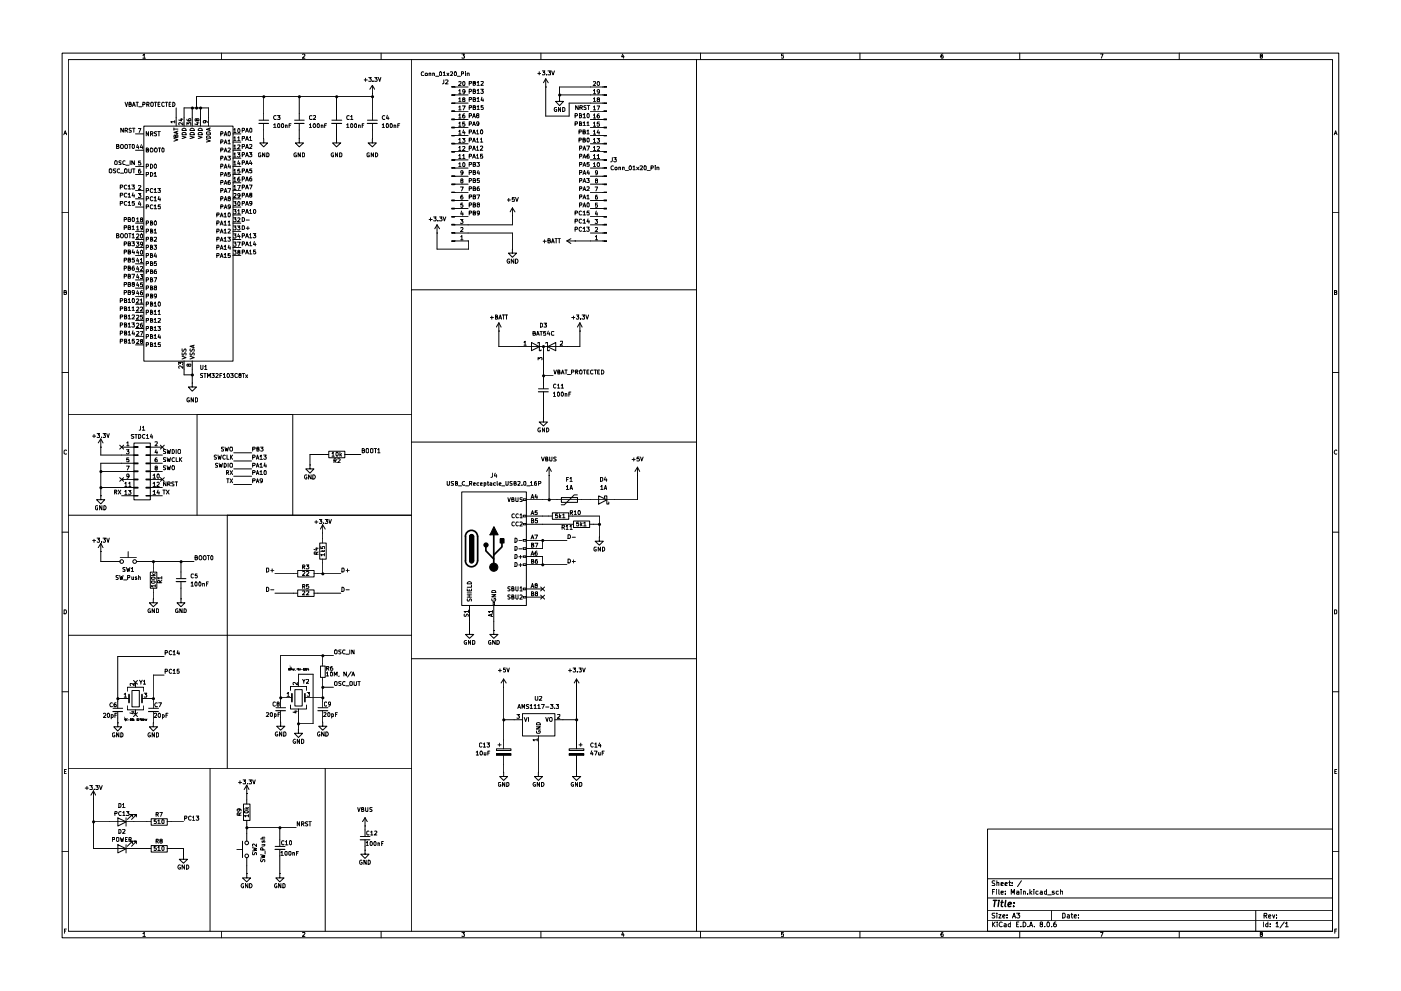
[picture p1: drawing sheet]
<svg xmlns="http://www.w3.org/2000/svg" width="420mm" height="297mm" viewBox="0 0 420 297" stroke-linecap="round" stroke-linejoin="round" font-family="sans-serif">
<g fill="none" stroke="#000" stroke-width=".3">
<path d="M18.6 15.9h382.9v265.2h-382.9zM20.5 17.9h379.1v261.2h-379.1zM42.8 16.6l.5-.4v1.2M42.8 17.4h.8M66.5 15.9v2M90.8 16.3l.4-.1 .2 .4-.7 .8h.7M114.3 15.9v2M123.4 17.8v261.3M138.5 16.2h.8l-.4 .5 .4 .1v.6h-.8M162.2 15.9v2M186.8 16.2l-.4 .8h.8M187 16.6v.8"/>
<path d="M208.9 17.8v261.3M210.1 15.9v2M234.9 16.2h-.5v.6l.4-.1 .2 .2-.1 .5h-.5M257.9 15.9v2M282.8 16.2l-.4 .1-.2 .9 .2 .2h.5v-.6l-.5-.1-.2 .2M305.8 15.9v2M330 16.2h.8l-.5 1.2M353.7 15.9v2M378.1 16.8l-.1-.5h.5v.4l-.5 .1 .1 .6 .5-.2-.2-.4M37 38.4v1.2l-.8-1.2v1.2M37.5 30.6l.4 1.3 .4-1.3M37.5 39.1h.5l.3-.2-.1-.4-.7-.1v1.2"/>
<path d="M37.8 39.1l.5 .5M38.7 31.2h.6l.1-.3-.7-.3v1.3h.5l.2-.6-.3-.1M39.4 38.5l-.5-.1-.2 .3 .1 .2 .6 .3v.3l-.7 .1M39.7 31.9l.4-1.3 .5 1.3M39.7 38.4h.8M39.9 31.5h.6M40.1 38.4v1.2M40.8 30.6h.7M41.1 30.6v1.3M41.5 38.5h.7l-.5 1.2M41.6 32h.9M42.8 31.3l.6-.1v-.5l-.6-.1v1.3"/>
<path d="M43.1 37.8h26.8v70.4h-26.8zM44 31.3l.6-.1 .1-.4-.7-.2v1.3M44.3 31.3l.4 .6M44.5 39.5v1.2l-.6-1.2v1.2M45.2 30.8l.3-.2 .5 .2v.9l-.3 .2-.5-.2zM46.3 30.6h.8M46.7 30.6v1.3M47 39.5h-.4l-.3 .2 .1 .3 .6 .2v.4h-.7M47.3 39.5h.8M47.4 31.2h.4M47.7 39.5v1.2M48 30.6h-.6v1.3h.6"/>
<path d="M49.3 30.8l-.4-.2-.4 .4 .2 .8 .6-.1M49.6 30.6h.7M50 30.6v1.3M50.7 31.2h.4M51.2 30.6h-.5v1.3h.5M51.8 30.6a.64 .64 0 0 1 .7 .7 .64 .64 0 0 1-.7 .6zM52.2 38.4v.6M52.2 38.7h1.1M52.4 36.5h-1.2l.4 .3M52.4 36.2v.6M52.8 32.3v5.5M53 39.4v.6"/>
<path d="M53.3 39.3l-1.1 .4 1.1 .3M54 35.7h.9M54.4 35.6v.6l-.8-.2M54.6 39.9l.9-.2 .3 .7h-1.2zM54.6 38.7a.66 .66 0 0 1 .8-.2 .66 .66 0 0 1 .4 .6h-1.2zM54.9 36.7v.8l-1-.8-.3 .3 .2 .4M55.2 37.8v-5.5h7.4v5.5M56 37.5v-.8l.6 .5 .1-.5 .5 .1-.1 .7M56 35.7l.3 .5h.8v-.6l-.5 .1 .1 .5M57.1 39.9l.8-.2 .4 .3v.4h-1.3zM57.1 38.7l.6-.3 .5 .3 .1 .4h-1.3zM57.7 32.3v5.5"/>
<path d="M58.9 36.8h.8M59 35.8l.3-.2 .4 .2-.1 .4h-.5l-.2-.6-.4 .1 .1 .5 .4-.1M59.3 36.7v.7l-.9-.2M59.5 39.9l.9-.2 .2 .2v.5h-1.2zM59.5 38.7l.4-.3 .5 .1 .2 .2v.4h-1.2zM60.1 32.3v5.5M61.5 36.2l.1 .5-.6 .1v-.6h.1l.9 .1 .1 .4M61.9 39.7l.9-.2 .3 .7h-1.2zM62.7 38.4v.6M63.1 38.4l-1.2 .4 1.2 .3M68.7 39.5a.68 .68 0 0 1 .4 .6 .68 .68 0 0 1-.4 .6l-.3-.2v-.8zM70.1 38.9l.3-.4v1.2"/>
<path d="M70.1 39.7h.7M71.5 38.5a.61 .61 0 0 1 .5 .6 .61 .61 0 0 1-.5 .6l-.2-.7zM72.6 39.1l.6-.1 .1-.5-.7-.1v1.2M73.7 39.6l.4-1.2 .4 1.2M73.8 39.3h.6M74.9 38.5l.4-.1 .2 .3-.1 .9-.5-.1zM77.7 36h2.9M79.1 29v7M79.1 37v4.6M82 37.4l.5-.3v1.2M82 38.3h.8M82.8 34.7a.61 .61 0 0 0-.8 .3 .61 .61 0 0 0 .3 .8l.5-.1"/>
<path d="M83.2 34.6h.8l-.4 .5h.3v.7l-.7-.1M83.3 37.2h.5l.1 .8a.35 .35 0 0 1-.4 .3 .35 .35 0 0 1-.3-.5zM84.5 37.2l.1-.1a.6 .6 0 0 1 .5 .5 .6 .6 0 0 1-.4 .7l-.3-.3zM85.6 37.6l.5-.1v.8M85.6 37.5v.8M86.7 37.7h.4M87.3 37.1h-.6v1.2M88.3 36h2.9M89.7 29v7M89.7 37v4.6M92.8 37.4l.3-.3v1.2M92.8 38.3h.7"/>
<path d="M93.6 34.7l-.4-.1-.4 .3v.7l.2 .2 .6-.1M94 34.7h.7v.4l-.8 .7h.8M94.1 37.2h.4a.66 .66 0 0 1-.3 1.1l-.1-.1a.66 .66 0 0 1 0-1zM95.2 37.1h.4l.2 .2v.7l-.4 .3a.77 .77 0 0 1-.2-1.2zM96.4 37.6l.4-.1 .1 .8M96.4 37.5v.8M97.4 37.7h.4M98 37.1h-.6v1.2M99.5 36h3M100.9 29v7M100.9 37v4.6M104 37.4l.3-.3v1.2"/>
<path d="M104 38.3h.6M104.7 34.7l-.2-.1a.67 .67 0 0 0-.5 .5 .67 .67 0 0 0 .2 .7l.5-.1M105.2 35l.3-.4v1.2M105.2 35.8h.6M105.2 37.2h.5a.66 .66 0 0 1-.3 1.1l-.2-.3zM106.4 37.1h.4l.1 .2v.7l-.3 .3a.77 .77 0 0 1-.2-1.2zM107.5 37.6l.4-.1 .1 .8M107.5 37.5v.8M108.6 37.7h.4M109.1 37.1h-.5v1.2M109.2 24h1M109.6 23.5v.9"/>
<path d="M110.2 36h3M110.6 23.2h.7l-.4 .4 .4 .2v.5h-.7M111.7 28h.1M111.7 25.6l-.8 1.2M111.7 25.6v10.4M111.7 37v4.6M111.7 25.6l.7 1.2M111.7 29h-52.8v3.3M111.8 24.3v.1M112.4 23.2h.7l-.4 .4 .4 .3v.3l-.7 .1M113.5 23.2l.4 1.2 .3-1.2M114.6 37.4l.4-.3v1.2"/>
<path d="M114.6 38.3h.7M115.4 34.7a.61 .61 0 0 0-.8 .3 .61 .61 0 0 0 .3 .8l.5-.1M115.9 37.2l.1-.1a.6 .6 0 0 1 .5 .5 .6 .6 0 0 1-.4 .7l-.3-.5zM116.2 34.5l-.3 1h.8M116.4 35.1v.7M117.1 37.2h.4a.66 .66 0 0 1-.2 1.1l-.3-.3zM118.2 37.6l.4-.1 .1 .8M118.2 37.5v.8M119.3 37.7h.4M119.9 37.1h-.6v1.2M127.1 21.6l-.3-.1a.67 .67 0 0 0-.5 .5 .67 .67 0 0 0 .3 .7l.5-.1M127.5 22.1l.6-.2v.8h-.4z"/>
<path d="M128.7 22l.5-.1v.8M128.7 21.9v.8M129.8 22l.4-.1 .1 .8M129.8 21.9v.8M130.6 22.9h1M131.9 21.6l.3-.1 .2 .3-.2 .9h-.3l-.2-.4zM132.9 21.8l.4-.3v1.2M132.9 22.7h.7M133.1 24v1l-.4 .1M133.6 24l.8 .1-.8 1h.8M134 21.9l.6 .8M134.6 21.9l-.6 .8"/>
<path d="M135 21.6h.7v.4l-.7 .7h.7M135.5 25.9h.8v.3h-.8zM135.5 28.4h.8v.2h-.8zM135.5 30.8h.8v.3h-.8zM135.5 33.2h.8v.2h-.8zM135.5 35.6h.8v.3h-.8zM135.5 38.1h.8v.3h-.8zM136.3 21.6l.2-.1a.61 .61 0 0 1 .4 .6 .61 .61 0 0 1-.5 .6zM136.3 28.4h4.1M136.3 26.1h4.1M136.3 30.9h4.1M136.3 33.4h4.1"/>
<path d="M136.3 35.8h4.1M136.3 38.2h4.1M137.2 22.9h.9M137.6 39.4l.3-.4v1.2M137.6 36.9l.3-.3v1.2M137.6 34.5l.3-.4v1.3M137.6 32.1l.3-.4v1.2M137.6 29.6l.3-.3v1.2M137.6 27.2l.3-.4v1.3M137.6 24.6l.6-.1 .1 .5-.8 .7h.8M137.6 37.8h.7M137.6 35.4h.7"/>
<path d="M137.6 32.9h.7M137.6 30.5h.7M137.6 28.1h.7M138.3 22.1h.6l.1-.5-.7-.1v1.2M138.7 31.7h.8l-.6 1.2M138.8 24.6l.1-.1a.6 .6 0 0 1 .6 .5 .6 .6 0 0 1-.5 .7l-.2-.3zM138.9 29.8l-.1-.4h.6v.3l-.6 .3 .1 .5h.5v-.4l-.2-.3M139 38.9l-.2 .9h.7M139.4 36.6h-.6v.6l.6-.1v.7l-.6-.1M139.4 34.1l-.6 .4v.7l.6 .1v-.6l-.5-.1-.1 .3M139.4 39.5v.7M139.4 27.3v.3h-.5l-.1-.6 .4-.2 .2 .3-.1 .8-.4 .2"/>
<path d="M139.6 21.5v.1M139.6 21.9v.8M140.1 22l.5-.1 .1 .8M140.1 21.9v.8M140.7 39.5h.6l.1-.5-.7-.1v1.2M140.7 37.2h.5l.2-.6-.7-.1v1.2M140.7 25l.7-.1v-.4l-.7-.1v1.2M140.7 29.8h.6l.1-.5-.7-.1v1.2M140.7 34.7l.7-.1v-.4l-.7-.2v1.3M140.7 27.4l.7-.1-.2-.5h-.5v1.2M140.7 32.3l.7-.1v-.5h-.7v1.2M141.7 37.7l.5-1.2 .4 1.2"/>
<path d="M141.7 35.3l.5-1.3 .4 1.3M141.9 24.9h.6v-.5h-.6v1.2h.5l.3-.5-.4-.2M141.9 29.8l.6-.1v-.4l-.6-.1v1.2h.6l.2-.3-.4-.3M141.9 27.3h.6v-.5h-.6v1.2h.5l.3-.4-.4-.3M141.9 32.2h.6v-.5h-.6v1.2h.5l.3-.5-.4-.2M141.9 39.8h.6M141.9 37.3h.6M141.9 35h.6M142.9 39.3l.4-.4v1.2M143.1 24.7l.3-.3v1.2M143.1 29.5l.3-.3v1.2M143.1 27.1l.3-.3v1.2"/>
<path d="M143.1 32l.3-.3v1.2M143.1 25.6h.7M143.1 30.4h.7M143.1 28h.7M143.1 32.9h.7M143.2 34.6l-.3-.3 .5-.3 .2 .5-.7 .3 .3 .5 .4-.2-.2-.5M143.6 37l-.2 .3-.4-.1v-.6h.6v.8l-.2 .3h-.4M144.2 39l.1-.1a.6 .6 0 0 1 .5 .6 .6 .6 0 0 1-.4 .6l-.3-.2zM144.2 26.8h.7l-.4 .5 .4 .1v.5h-.7M144.3 24.5l.6-.1v.3l-.7 .9h.7M144.5 29.1l-.2 1h.7M144.9 31.7h-.6v.5h.6v.6h-.6"/>
<path d="M144.9 29.6v.8M161.3 22h.8M161.7 21.5v.9M162.6 21.3h.8l-.4 .5 .4 .1v.4l-.8 .1M163.7 26.1h.1M163.7 23.6l-.7 1.2M163.7 23.6v11.2h7v-3.9h10.4M163.7 23.6l.7 1.2M163.9 22.4h.1M164.3 21.3h.8l-.3 .5h.3v.6h-.8M165.4 21.3l.5 1.1 .4-1.1M166.9 32.3a.64 .64 0 0 0-.7 .3 .64 .64 0 0 0 .1 .7l.6 .1 .1-.5h-.3"/>
<path d="M167.8 29.2v1.2h1.2l-1.2 1.3-1.2-1.3h1.2M167.8 29.2h.1M167.8 28.4h13.3M168.1 32.2v1.2l-.6-1.2v1.2M168.7 32.2l.7 .3v.6l-.4 .3h-.3zM172.5 34.7l.6-.1 .1-.3-.2-.3h-.5v1.3M172.5 37.2h.5l.2-.3-.1-.3-.6-.1v1.2M173.4 31.7v1.2l-.8-1.2v1.2M173.7 39.5h.5l.1-.5-.6-.1v1.2M173.7 34.6h.5l.1-.4-.6-.2v1.3l.6-.1 .1-.3-.2-.3M173.7 37.1l.6-.1v-.4l-.6-.1v1.2h.6l.1-.4-.2-.2M173.9 32.3l.7-.1 .1-.4-.8-.1v1.2"/>
<path d="M174.2 32.3l.5 .6M174.8 39.5h.6v-.6h-.6v1.2l.7-.1 .1-.3-.3-.2M174.8 34.4l.5-.4v1.3M174.8 36.8l.5-.3v1.2M174.8 35.3h.8M174.8 37.7h.8M175.8 31.7l-.7 .1 .7 .6v.4h-.7M176 39.3l.4-.4v1.2M176 36.8l.4-.3v1.2M176 37.7h.7M176.1 34.2l.3-.2 .3 .3v.8l-.3 .2a.72 .72 0 0 1-.3-1.1zM176.1 31.7h.8"/>
<path d="M176.5 31.7v1.2M177 33.4h4.1M177 35.8h4.1M177 38.2h4.1M178 39.4l.3-.4v1.2M178 36.9l.3-.3v1.2M178 34.5l.3-.4v1.3M178 32.1l.3-.4v1.2M178 29.6l.3-.3v1.2M178 27.2l.3-.4v1.3M178 24.6l.6-.1v.3l-.7 .9h.7M178 37.8h.6"/>
<path d="M178 35.4h.6M178 32.9h.6M178 30.5h.6M178 28.1h.6M179.1 31.7h.7l-.5 1.2M179.2 24.5a.55 .55 0 0 1 .6 .5 .55 .55 0 0 1-.6 .6l-.1-.5zM179.3 29.8l-.1-.4h.5v.3l-.6 .4 .1 .4 .6-.2-.2-.5M179.4 38.9l-.3 .9h.7M179.7 34.1a.64 .64 0 0 0-.6 .6 .64 .64 0 0 0 .5 .7l.2-.3-.1-.4-.4-.1-.2 .3M179.7 39.5v.7M179.7 36.6h-.5l-.1 .6 .6-.1 .1 .5-.2 .2-.5-.1M179.8 27.3l-.1 .3h-.5l-.1-.5 .2-.3 .5 .3-.1 .8-.5 .2"/>
<path d="M181.1 25.9h.8v.3h-.8zM181.1 28.4h.8v.2h-.8zM181.1 30.8h.8v.3h-.8zM181.1 33.2h.8v.2h-.8zM181.1 35.6h.8v.3h-.8zM181.1 38.1h.8v.3h-.8zM181.1 26.1h-13.3v3.1M19.1 40.4l.5-1.2 .4 1.2M19.3 40h.6M32.9 50.6l.6 .2v.8l-.2 .2-.5-.2zM34.6 48.2l.5 .1v.9l-.6 .2a.86 .86 0 0 1 .1-1.2zM34.7 50.6l-.7 .1v.4l.7 .4-.2 .3-.5-.1"/>
<path d="M35 43.9h.6v-.6h-.6v1.2h.5l.2-.4-.3-.2M35.9 50.7l-.5-.1a.61 .61 0 0 0-.2 .8 .61 .61 0 0 0 .7 .3M36.1 56.1h.5l.2-.2-.1-.4h-.6v1.1M36.1 58.5h.6v-.5l-.6-.1v1.2M36.2 51.9h.9M36.3 48.3l-.4-.1a.38 .38 0 0 0-.1 .5 .38 .38 0 0 0 .4 .2v.5h-.6M36.4 43.3h.3a.73 .73 0 0 1 0 1.2h-.3a.86 .86 0 0 1 0-1.2zM37.3 50.8l.2-.2 .6 .2v.8l-.3 .2-.5-.2zM37.5 48.3l-.3-.1-.4 .2 .2 1 .5-.1M37.7 43.3h.2a.73 .73 0 0 1 0 1.2h-.2a.86 .86 0 0 1 0-1.2zM37.8 49.5h.9M38 55.5h-.1a.6 .6 0 0 0-.6 .4 .6 .6 0 0 0 .2 .7h.5"/>
<path d="M38 58l-.5-.1a.61 .61 0 0 0-.3 .8 .61 .61 0 0 0 .8 .3M38.4 55.8l.4-.3v1.1M38.4 58.3l.4-.4v1.2M38.4 56.6h.8M38.4 59.1h.8M38.6 50.6v1l.3 .2 .5-.2v-1M38.6 43.3h.7M38.9 43.3v1.2M39 48.2v1.2M39.5 55.5h.8l-.4 .5h.4v.6h-.8M39.7 50.6h.8M39.9 43.3l.4 .2v.8l-.3 .2a.75 .75 0 0 1-.1-1.2z"/>
<path d="M39.9 57.8l-.3 .9h.8M40.1 50.6v1.2M40.2 58.3v.8M40.3 48.2v1.2l-.8-1.2v1.2M40.6 59.6h2.5M40.6 40.1h2.5M40.6 45h2.5M40.6 49.9h2.5M40.6 52.3h2.5M40.6 57.1h2.5M41.2 43.3l-.2 .9h.7M41.5 55.7l.5-.2 .2 .3-.7 1h.7"/>
<path d="M41.5 58h.7l-.4 .4 .4 .3v.3l-.7 .1M41.5 43.8v.8M42.1 50.7l-.4 .1-.2 .8 .2 .3 .5-.1v-.4l-.2-.3-.5 .3M42.2 48.3h-.6l-.1 .6 .5-.2 .2 .6-.7 .1M42.4 43.3l-.3 .9h.7M42.7 43.8v.8M43.9 57.1h.6v-.5l-.6-.1v1.2M43.9 59.6l.6-.2-.1-.5h-.5v1.3M43.9 45h.4l.2-.3-.1-.3h-.5v1.2h.5l.1-.6h-.2M43.9 49.9h.5l.1-.5-.6-.2v1.3M43.9 52.3h.5l.1-.6-.6-.1v1.2M45.1 49.2a.64 .64 0 0 1 .7 .6 .64 .64 0 0 1-.7 .7z"/>
<path d="M45.1 51.6a.66 .66 0 0 1 .7 .5 .66 .66 0 0 1-.2 .7h-.5zM45.1 40.1l.7-.1 .1-.3-.3-.2h-.5v1.2M45.3 44.4l.5 .1 .1 .3-.3 .8h-.4l-.2-.5zM45.5 40.1l.4 .6M45.8 56.6h-.1a.56 .56 0 0 0-.7 .5 .56 .56 0 0 0 .7 .6l.1-.1M45.8 59.1l-.1-.1a.56 .56 0 0 0-.7 .6 .56 .56 0 0 0 .7 .5l.1-.1M46.2 56.9l.4-.4v1.2M46.2 59.3l.4-.4v1.3M46.2 52l.4-.4v1.2M46.2 52.8h.8M46.2 57.7h.8M46.4 49.3a.55 .55 0 0 1 .6 .5 .55 .55 0 0 1-.6 .6l-.2-.4z"/>
<path d="M46.6 44.4l.5 .1-.1 1.1-.6-.2-.1-.6zM47.3 56.5h.8l-.4 .5 .4 .1v.5l-.3 .1-.5-.1M47.5 44.4h.7M47.7 58.8l-.3 1h.8M47.8 44.4v1.2M48 59.4v.8M48.6 44.4h.3l.3 .2-.2 1-.4-.1zM52.2 41.5l1.1 .4-1.1 .4M52.7 40.7l.2-.3 .4 .2v.5h-1.1v-.5l.3-.1 .2 .2v.4M54.6 40.8l1.2 .3-1.2 .5M57 40.8l1.3 .3-1.3 .5M59.4 40.8l1.2 .3-1.2 .5"/>
<path d="M61.9 41.8l1.2 .4-1.2 .4M61.9 41a.66 .66 0 0 1 .7-.3 .66 .66 0 0 1 .5 .7h-1.2zM66.2 40.1l.6-.1v-.5h-.6v1.2M66.2 42.6l.6-.1v-.5l-.6-.1v1.2M66.2 45h.6v-.6h-.6v1.2M66.2 47.4l.6-.1v-.5h-.6v1.2M66.2 49.9l.6-.1v-.5l-.6-.1v1.3M66.2 52.3l.6-.1v-.5l-.6-.1v1.2M66.2 54.7h.6v-.6h-.6v1.2M66.2 57.1h.6v-.5l-.6-.1v1.2M66.2 59.6l.6-.1v-.5l-.6-.1v1.3M67.2 40.7l.4-1.2 .5 1.2"/>
<path d="M67.2 43.1l.4-1.2 .5 1.2M67.2 45.6l.4-1.2 .5 1.2M67.2 48l.4-1.2 .5 1.2M67.2 50.5l.4-1.3 .5 1.3M67.2 52.8l.4-1.2 .5 1.2M67.2 55.3l.4-1.2 .5 1.2M67.2 57.7l.4-1.2 .5 1.2M67.3 40.4h.6M67.3 42.8h.6M67.3 45.2h.6M67.3 47.7h.6M67.3 50.1h.6"/>
<path d="M67.3 52.5h.6M67.3 54.9h.6M67.3 57.4h.6M67.3 59.8h.6M68.3 46.8h.8l-.4 .4 .3 .1v.6h-.7M68.3 56.5h.9l-.5 1.2M68.4 42.2l.3-.3v1.2M68.4 44.4h.4l.3 .3-.8 .9h.8M68.4 43.1h.7M68.7 49.2l-.3 .8h.8M68.7 59.4h-.3l.1-.4a.34 .34 0 0 1 .4 0 .34 .34 0 0 1 .1 .4l-.6 .2v.4l.3 .2 .4-.3-.3-.5M69 51.6h-.6v.6l.4-.1 .3 .2-.1 .5-.6-.1"/>
<path d="M69 54.1l-.6 .3v.8h.6v-.6l-.3-.1-.3 .3M69 49.6v.9M69.8 59.6h2.4M69.8 40.1h2.4M69.8 45h2.4M69.8 42.6h2.4M69.8 47.4h2.4M69.8 49.9h2.4M69.8 52.3h2.4M69.8 54.8h2.4M69.8 57.1h2.4M70.1 41.3l.3-.3v1.2"/>
<path d="M70.1 43.8l.3-.4v1.2M70.1 46.1l.3-.3v1.3M70.1 48.6l.3-.3v1.1M70.1 51.1l.3-.4v1.2M70.1 53.5l.3-.4v1.3M70.1 55.9l.3-.4v1.3M70.1 58.1h.7v.4l-.8 .7h.8M70.1 54.4h.7M70.1 56.8h.7M70.1 44.6h.7M70.1 47.1h.7M70.1 51.9h.7"/>
<path d="M70.1 42.2h.7M70.1 49.4h.7M71.2 45.8h.8l-.5 .5 .5 .2-.1 .5-.7-.1M71.2 55.5h.9l-.6 1.3M71.3 41.3l.3-.3v1.2M71.3 43.5l.6-.1 .1 .4-.8 .8h.8M71.3 42.2h.7M71.5 48.2l-.2 .9h.8M71.9 50.7h-.5l-.1 .6 .6-.1v.6h-.6M71.9 53.1a.66 .66 0 0 0-.6 .6 .66 .66 0 0 0 .4 .7l.3-.3-.1-.4-.4-.1-.2 .2M71.9 48.7v.7M72 58.5l-.3 .3-.3-.1v-.6l.3-.1 .3 .3-.2 .8-.4 .1"/>
<path d="M72.6 43.9h.7v-.5l-.7-.1v1.2M72.6 46.4l.6-.1 .1-.4-.7-.2v1.3M72.6 41.5h.6l.1-.5-.7-.1v1.2M72.6 56.1l.6-.1 .1-.5h-.7v1.1M72.6 48.8h.6l.1-.5-.7-.1v1.2M72.6 58.5h.6l.1-.5-.7-.1v1.2M72.6 51.2l.7-.1v-.4l-.7-.1v1.2M72.6 53.7l.7-.1v-.4l-.7-.2v1.3M73.7 44.5l.4-1.2 .4 1.2M73.7 47l.4-1.3 .4 1.3M73.7 42.1l.4-1.2 .4 1.2M73.7 56.6l.4-1.1 .4 1.1"/>
<path d="M73.7 49.4l.4-1.2 .4 1.2M73.7 59.1l.4-1.2 .4 1.2M73.7 51.8l.4-1.2 .4 1.2M73.7 54.3l.4-1.3 .4 1.3M73.8 44.2h.6M73.8 46.6h.6M73.8 41.7h.6M73.8 56.3h.6M73.8 49h.6M73.8 58.8h.6M73.8 51.5h.6M73.8 53.9h.6"/>
<path d="M74.8 45.7h.7l-.4 .5 .4 .1v.5l-.2 .2-.5-.2M74.8 55.5h.8l-.5 1.1M74.8 43.4l.6-.1 .1 .6-.7 .6h.7M74.8 41.2l.4-.3v1.2M74.8 42.1h.7M75.1 48.1l-.3 .9h.8M75.1 58.4l-.3-.2 .1-.3h.5l.1 .4a.41 .41 0 0 0-.6 .3 .41 .41 0 0 0 .4 .5l.2-.1v-.5l-.2-.1M75.4 53a.66 .66 0 0 0-.6 .6 .66 .66 0 0 0 .5 .7l.2-.2v-.5l-.4-.1-.3 .3M75.4 48.6v.8M75.5 50.6h-.6l-.1 .5h.7v.6h-.7M78.1 45.9l-.6 .2 .1 .9 .6-.1v-.4h-.2M79.1 41.6v1.2h1.2l-1.2 1.2-1.2-1.2h1.2"/>
<path d="M79.1 41.6h.1M79.4 45.8v1.2l-.7-1.2v1.2M80 45.8a.66 .66 0 0 1 .7 .4 .66 .66 0 0 1-.3 .8h-.4zM88.8 45.9l-.1-.1a.66 .66 0 0 0-.6 .5 .66 .66 0 0 0 .3 .7l.5-.1v-.4h-.3M89.7 41.6v1.2h1.3l-1.3 1.2-1.1-1.2h1.1M89.7 41.6h.1M90.1 45.8v1.2l-.7-1.2v1.2M90.7 45.8l.7 .3-.2 .9h-.5zM100 45.9a.59 .59 0 0 0-.7 .3 .59 .59 0 0 0 .3 .8l.5-.1v-.4h-.3M100.9 41.6v1.2h1.3l-1.3 1.2-1.2-1.2h1.2M100.9 41.6h.1M101.3 45.8v1.2l-.7-1.2v1.2"/>
<path d="M101.9 45.8l.6 .3-.1 .9h-.5zM110.7 45.9l-.3-.1-.3 .3 .1 .9h.5v-.5h-.1M111.7 41.6v1.2h1.2l-1.2 1.2-1.3-1.2h1.3M111.7 41.6h.1M112 45.8v1.2l-.7-1.2v1.2M112.6 45.8a.66 .66 0 0 1 .7 .4 .66 .66 0 0 1-.3 .8h-.4zM135.5 40.6h.8v.1h-.8zM135.5 42.9h.8v.3h-.8zM135.5 45.4h.8v.2h-.8zM135.5 47.8h.8v.3h-.8zM135.5 50.2h.8v.3h-.8zM135.5 52.7h.8v.2h-.8z"/>
<path d="M135.5 55.1h.8v.3h-.8zM135.5 57.6h.8v.1h-.8zM135.5 59.9h.8v.3h-.8zM136.3 40.6h4.1M136.3 43.1h4.1M136.3 45.5h4.1M136.3 47.9h4.1M136.3 50.4h4.1M136.3 52.8h4.1M136.3 55.2h4.1M136.3 57.7h4.1M137.6 49.1l.3-.3v1.2"/>
<path d="M137.6 46.7l.3-.4v1.2M137.6 44.2l.3-.3v1.2M137.6 41.8l.3-.3v1.2M137.6 50h.7M137.6 47.5h.7M137.6 45.1h.7M137.6 42.7h.7M137.6 40.2h.7M138.1 56h.8l-.5 1.2M138.4 54.1h-.1a.31 .31 0 0 1 0-.4 .31 .31 0 0 1 .5 .1v.3l-.6 .3 .2 .5 .5-.3-.3-.5M138.7 41.5h.7l-.4 .4 .4 .1v.6h-.7M138.8 48.9l.2-.1a.62 .62 0 0 1 .5 .6 .62 .62 0 0 1-.5 .6l-.2-.3z"/>
<path d="M138.8 46.7l.3-.4v1.2M138.8 44l.4-.1 .2 .3-.7 .9h.7M138.8 58.5h-.4l-.2 .5 .1 .6h.5v-.6l-.4-.1-.2 .3M138.8 47.5h.6M138.9 51.7l-.6 .2v-.7l.3-.1 .3 .3-.2 .8-.4 .2M140.7 44.4l.7-.1-.2-.5h-.5v1.2M140.7 42l.7-.1v-.4l-.7-.1v1.2M140.7 46.8h.6l.1-.5-.7-.1v1.2M140.7 56.6h.6l.1-.6h-.7v1.1M140.7 49.3h.6l.1-.5-.7-.1v1.2M140.7 59l.7-.1v-.4l-.7-.1v1.2M140.7 54.2h.5l.2-.6-.7-.1v1.2"/>
<path d="M140.7 51.7l.7-.1-.2-.5h-.5v1.2M141.7 40.1l.5-1.2 .4 1.2M141.7 45l.5-1.2 .4 1.2M141.7 42.6l.5-1.2 .4 1.2M141.7 47.4l.5-1.2 .4 1.2M141.9 56.6l.6-.1v-.5h-.6v1.1h.6l.2-.4-.4-.1M141.9 49.3l.6-.1v-.5h-.6v1.2l.7-.1 .1-.4-.4-.1M141.9 58.9h.6v-.5h-.6v1.2h.5l.3-.4-.4-.3M141.9 54.1l.6-.1v-.4l-.6-.1v1.2h.6l.2-.3-.4-.3M141.9 51.6h.6v-.5h-.6v1.2h.5l.3-.4-.4-.3M141.9 44.6h.6M141.9 47.1h.6"/>
<path d="M141.9 42.2h.6M142.9 44.1l.4-.3v1.2M142.9 41.7l.4-.3v1.2M142.9 46.6l.4-.4v1.2M142.9 40.1h.7M142.9 45h.7M142.9 42.6h.7M142.9 47.4h.7M143 48.7h.8l-.4 .4 .4 .2v.5h-.8M143 58.4h.8l-.5 1.2M143.4 51.1l-.3 .8h.7M143.7 56h-.4l-.2 .9 .1 .2h.6l-.2-.7-.5 .2"/>
<path d="M143.7 51.5v.8M143.8 53.5h-.6l-.1 .6 .6-.1 .1 .6h-.7M144.1 43.9l.4-.1 .3 .3-.8 .9h.8M144.1 41.7l.3-.3v1.2M144.1 42.6h.7M144.7 46.2h-.6v.6l.4-.1 .3 .2-.1 .5-.6-.1M152.1 59.9h1M152.6 59.4v1M154.3 59.2h-.6l-.1 .6 .5-.2 .2 .7h-.7M154.6 59.2l.4 1.2 .4-1.2M173.7 42l.6-.1v-.4l-.6-.1v1.2M173.8 54.2h.5l.2-.6-.7-.1v1.2"/>
<path d="M173.8 59l.7-.1v-.4l-.7-.1v1.2M173.8 56.6h.6l.1-.6h-.7v1.1M173.8 51.7l.7-.1-.2-.5h-.5v1.2M173.8 49.3h.6l.1-.5-.7-.1v1.2M173.8 44.4l.7-.1-.2-.5h-.5v1.2M173.8 46.8h.6l.1-.5-.7-.1v1.2M174.8 54.7l.5-1.2 .4 1.2M174.8 59.6l.5-1.2 .4 1.2M174.8 57.1l.5-1.1 .4 1.1M174.8 52.3l.5-1.2 .4 1.2M174.8 49.9l.5-1.2 .4 1.2M174.8 41.9h.6v-.5h-.6v1.2h.5l.3-.4-.3-.3"/>
<path d="M174.8 45l.5-1.2 .4 1.2M174.8 47.4l.5-1.2 .4 1.2M175 54.4h.6M175 59.3h.6M175 56.8h.6M175 52h.6M175 49.5h.6M175 44.6h.6M175 47.1h.6M175.9 53.5h.8l-.3 .5 .3 .1v.5h-.8M175.9 43.8h.9l-.5 1.2M176 58.8l.4-.4v1.2"/>
<path d="M176 56h.7v.5l-.8 .6h.8M176 59.6h.7M176 40.1h.7M176.1 41.5l.6 .1v.7l-.3 .3a.72 .72 0 0 1-.3-1.1zM176.4 51.1l-.4 .8h.8M176.6 46.2l-.4 .1-.2 .9 .1 .2 .6-.1-.2-.6-.5 .2M176.6 51.5v.8M176.7 48.7h-.6l-.1 .6 .5-.2 .2 .7h-.7M177 40.6h4.1M177 43.1h4.1M177 45.5h4.1M177 47.9h4.1"/>
<path d="M177 50.4h4.1M177 52.8h4.1M177 55.2h4.1M177 57.7h4.1M178 49.1l.3-.3v1.2M178 46.7l.3-.4v1.2M178 44.2l.3-.3v1.2M178 41.8l.3-.3v1.2M178 50h.6M178 47.5h.6M178 45.1h.6M178 42.7h.6"/>
<path d="M178 40.2h.6M178.5 56h.7l-.5 1.2M178.7 54.1l-.1-.1 .1-.4 .5 .2-.6 .5 .1 .6 .5-.3-.2-.5M179.1 46.7l.4-.4v1.2M179.1 44l.5-.1 .2 .2-.7 1h.7M179.1 41.5h.7l-.4 .4 .4 .3-.1 .4h-.6M179.1 58.5h-.4l-.1 .3v.8a.42 .42 0 0 0 .5 0 .42 .42 0 0 0 .1-.6l-.5-.1-.1 .3M179.1 47.5h.7M179.2 48.8h.2a.56 .56 0 0 1 .4 .6 .56 .56 0 0 1-.6 .5l-.1-.4zM179.2 51.7l-.6 .2v-.6l.4-.2 .2 .3-.1 .8-.5 .2M181.1 40.6h.8v.1h-.8zM181.1 42.9h.8v.3h-.8z"/>
<path d="M181.1 45.4h.8v.2h-.8zM181.1 47.8h.8v.3h-.8zM181.1 50.2h.8v.3h-.8zM181.1 52.7h.8v.2h-.8zM181.1 55.1h.8v.3h-.8zM181.1 57.6h.8v.1h-.8zM181.1 59.9h.8v.3h-.8zM183.6 47.2v1l-.5 .3M184 49.8l-.3-.1a.67 .67 0 0 0-.5 .5 .67 .67 0 0 0 .3 .7l.5-.1M184.1 47.2h.7l-.4 .6h.4v.5l-.2 .2-.5-.2M184.5 50.2l.5-.1v.8l-.6-.2zM185.6 50.2l.5-.1v.8"/>
<path d="M185.6 50.1v.8M186.7 50.2l.5-.1v.8M186.7 50.1v.8M187.5 51.1h1M188.8 49.8a.62 .62 0 0 1 .6 .4 .62 .62 0 0 1-.2 .7l-.5-.2zM189.8 50l.4-.3v1.2M189.8 50.9h.7M190.9 50.1l.7 .8M191.6 50.1l-.7 .8M191.9 49.8l.5-.1 .3 .3-.8 .9h.8M193.2 49.8l.3-.1 .3 .3-.2 .9-.4-.1zM194.1 51.1h.9"/>
<path d="M195.2 50.4h.5l.2-.6-.7-.1v1.2M196.5 49.7v.1M196.5 50.1v.8M197 50.2l.5-.1 .1 .8M197 50.1v.8M400.1 40.4l.5-1.2 .4 1.2M400.2 40h.6M18.6 63.8h1.9M35 70.6h.6v-.5l-.6-.1v1.3h.5l.2-.4-.3-.3M36.1 61l.6-.1 .1-.4-.7-.1v1.2M36.4 70l.4 .1 .2 .3-.1 .7-.2 .2h-.3l-.2-.4zM37.3 78l.6-.1v-.4l-.6-.1v1.2"/>
<path d="M37.3 75.5h.5l.1-.5-.6-.1v1.2M37.3 73.2l.5-.1 .1-.5-.6-.1v1.2M37.3 65.8h.5l.1-.5-.6-.1v1.2M37.3 68.2h.5l.1-.5-.6-.1v1.2M37.7 70l.4 .1 .2 .3-.1 .7-.3 .2h-.2l-.3-.4zM38 60.5l-.5-.1a.61 .61 0 0 0-.2 .7 .61 .61 0 0 0 .7 .4M38.4 77.9h.6v-.5h-.6v1.2h.5l.3-.5-.3-.2M38.4 75.5l.6-.1v-.4l-.6-.1v1.2h.5l.3-.4-.3-.2M38.4 73.1l.6-.1v-.4l-.6-.1v1.2h.6l.2-.4-.3-.2M38.4 60.7l.4-.3v1.2M38.4 65.8l.6-.1v-.4l-.6-.1v1.2h.6l.2-.4-.3-.2M38.4 68.2h.6v-.6h-.6v1.2l.7-.1 .1-.3-.3-.2"/>
<path d="M38.4 61.6h.8M38.6 70h.7M38.9 70v1.3M39.5 72.5h.8l-.4 .5 .4 .1v.5h-.8M39.6 70.4l.4-.4v1.3M39.6 68l.4-.4v1.2M39.6 71.3h.7M39.6 68.8h.7M39.7 65.3l.3-.1 .3 .2-.2 1-.4-.1zM39.9 74.8l-.3 .9h.8M40.2 79.8l-.4 .1-.2 .9 .3 .2 .4-.1-.1-.6-.6 .1M40.2 75.4v.7"/>
<path d="M40.3 77.4h-.6l-.1 .5h.7v.6h-.7M40.3 60.4h-.6l-.1 .5h.7v.6h-.7M40.6 66.9h2.5M40.6 69.3h2.5M40.6 71.8h2.5M40.6 62.1h2.5M40.6 74.2h2.5M40.6 76.6h2.5M40.6 79.1h2.5M40.9 72.6h.8l-.5 .5 .5 .1v.4l-.3 .2-.5-.1M41 65.6l.3-.3v1.2M41 68.1l.3-.4v1.2"/>
<path d="M41 70.3l.4-.2 .3 .4-.8 .9h.8M41 66.5h.7M41 68.9h.7M41.2 74.9l-.2 .9h.7M41.2 77.4l-.2 .8h.7M41.2 79.8l-.2 .9h.7M41.5 75.4v.8M41.5 77.8v.9M41.8 60.4l-.3 .8h.7M42.1 77.8l.3-.3v1.2M42.1 60.8v.8M42.1 78.7h.7"/>
<path d="M42.2 70.2l.3-.1 .3 .3v.7l-.3 .3a.71 .71 0 0 1-.3-1.2zM42.2 75.1l.3-.1 .3 .3-.2 .9h-.4l-.1-.4zM42.3 65.8l-.1-.4h.6v.3l-.7 .3 .1 .5 .6-.1-.2-.6M42.8 68.2l-.5 .3-.2-.6 .7-.1v.9l-.6 .2M42.8 73.1l-.5 .2-.2-.5 .2-.2 .5 .1v.8l-.6 .3M43.9 66.9h.5l.1-.5-.6-.2v1.3M43.9 69.3h.5l.1-.6h-.6v1.1M43.9 71.7h.5l.1-.5-.6-.1v1.2M43.9 74.2l.6-.1v-.4l-.6-.2v1.3M43.9 62h.5l.1-.5-.6-.1v1.2M43.9 76.6h.5l.1-.5-.6-.2v1.3M43.9 79h.5l.1-.5-.6-.1v1.2"/>
<path d="M45.1 66.8l.5-.1v-.4l-.5-.1v1.3h.5l.2-.4-.3-.3M45.1 69.3l.5-.1v-.5h-.5v1.1h.5l.2-.3-.3-.2M45.1 71.7l.5-.1v-.5h-.5v1.2l.6-.1 .1-.3-.3-.2M45.1 74.1h.5v-.5l-.5-.1v1.3h.5l.2-.5-.3-.2M45.1 76.5h.5v-.5l-.5-.1v1.3h.5l.2-.4-.3-.3M45.1 79l.5-.1v-.4l-.5-.1v1.2h.5l.2-.4-.3-.2M45.8 61.5l-.2-.1a.67 .67 0 0 0-.6 .5 .67 .67 0 0 0 .3 .7l.5-.1M46.2 69l.4-.3v1.1M46.2 71.2l.8 .1-.8 1h.8M46.2 73.5h.8l-.4 .5 .3 .1 .1 .4-.3 .3-.5-.2M46.2 61.7l.4-.3v1.2M46.2 69.8h.8"/>
<path d="M46.2 60.2h.8M46.2 62.6h.8M46.4 66.3a.55 .55 0 0 1 .6 .5 .55 .55 0 0 1-.6 .6l-.2-.4zM46.6 75.9l-.4 .9h.8M46.8 76.4v.8M46.9 78.4h-.6l-.1 .6 .5-.2 .3 .6-.8 .1M48.1 61.4h-.6l-.1 .6 .6-.1 .1 .6h-.7M65 64.4l.7-.1v-.4l-.7-.1v1.2M65 66.9h.5l.2-.5-.7-.2v1.3M65 69.3h.5l.2-.6h-.7v1.1M65 71.7h.6l.1-.5-.7-.1v1.2M65 74.2l.7-.1v-.4l-.7-.2v1.3"/>
<path d="M65 76.6h.5l.2-.5-.7-.2v1.3M66 65l.5-1.2 .4 1.2M66 67.5l.5-1.3 .4 1.3M66 69.8l.5-1.1 .4 1.1M66 72.3l.5-1.2 .4 1.2M66 74.8l.5-1.3 .4 1.3M66 77.2l.5-1.3 .4 1.3M66.2 62h.6v-.5l-.6-.1v1.2M66.2 64.7h.6M66.2 67.1h.6M66.2 69.5h.6M66.2 72h.6"/>
<path d="M66.2 74.4h.6M66.2 76.8h.6M67.2 60.2l.4-1.3 .5 1.3M67.2 62.6l.4-1.2 .5 1.2M67.2 64.2l.4-.4v1.2M67.2 66.5l.4-.3v1.3M67.2 69l.4-.3v1.1M67.2 71.5l.4-.4v1.2M67.2 73.9l.4-.4v1.3M67.2 76.3l.4-.4v1.3M67.2 69.8h.7M67.2 72.3h.7"/>
<path d="M67.2 65h.7M67.2 67.5h.7M67.2 74.8h.7M67.2 77.2h.7M67.3 62.2h.6M68.3 71.1h.8l-.4 .4 .4 .3-.1 .4h-.7M68.4 64l.2-.2a.6 .6 0 0 1 .5 .6 .6 .6 0 0 1-.4 .6l-.3-.2zM68.4 66.5l.3-.3v1.3M68.4 68.7h.4l.3 .3-.8 .8h.8M68.4 67.5h.7M68.7 73.5l-.3 .8h.8M69 75.9h-.6v.6h.6l.1 .1-.1 .5-.6-.1"/>
<path d="M69 73.9v.9M69.1 61.9l-.3 .2h-.3l-.1-.6 .4-.1 .3 .2-.2 .9-.4 .1M69.8 64.4h2.4M69.8 66.9h2.4M69.8 69.3h2.4M69.8 71.8h2.4M69.8 62.1h2.4M69.8 74.2h2.4M69.8 76.6h2.4M70 60.5h.8l-.4 .4 .4 .1v.6h-.8M70 62.8h.8l-.4 .5 .4 .1v.5l-.2 .2-.6-.2M70 65.3h.8l-.4 .4 .4 .2v.5h-.8"/>
<path d="M70 67.7h.8l-.4 .5 .4 .1v.5h-.8M70 70.1h.8l-.4 .5 .4 .1v.5l-.2 .2-.6-.2M70 72.6h.8l-.4 .5 .4 .1v.5l-.2 .1-.6-.1M70 75h.8l-.4 .4 .4 .2v.5h-.8M71.2 67.7h.8l-.5 .5 .5 .2-.1 .4h-.7M71.2 72.6h.9l-.6 1.2M71.3 63.2l.3-.4v1.3M71.3 65.4l.4-.1 .3 .3-.8 .9h.8M71.3 64.1h.7M71.4 60.5h.1a.6 .6 0 0 1 .5 .5 .6 .6 0 0 1-.5 .6l-.2-.5zM71.5 70.1l-.2 .9h.8M71.5 75.5l-.1-.4h.5v.3l-.6 .4 .1 .4 .6-.2-.3-.5"/>
<path d="M71.9 70.5v.9M72.6 61l.7-.1v-.4l-.7-.1v1.2M72.6 63.4l.6-.1 .1-.4-.7-.2v1.3M72.6 73.2l.6-.1 .1-.5-.7-.1v1.2M72.6 75.5h.6l.1-.5-.7-.1v1.2M72.6 70.7l.7-.1v-.4l-.7-.2v1.3M72.6 67.6l.7 .3v.7l-.4 .2h-.3zM72.6 65.2l.7 .2v.7l-.2 .3h-.5zM73.7 61.6l.4-1.2 .4 1.2M73.7 64l.4-1.3 .4 1.3M73.7 73.7l.4-1.2 .4 1.2M73.7 76.1l.4-1.2 .4 1.2"/>
<path d="M73.7 71.3l.4-1.3 .4 1.3M73.8 61.2h.6M73.8 63.6h.6M73.8 73.3h.6M73.8 75.8h.6M73.8 71h.6M73.8 68.4h1M73.8 66h1M74.3 67.9v.9M74.8 63.1l.4-.4v1.3M74.8 72.8l.4-.3v1.2M74.8 75.3l.4-.4v1.2"/>
<path d="M74.8 70.4l.4-.4v1.3M74.8 71.3h.7M74.8 64h.7M74.8 73.7h.7M74.8 76.1h.7M75.5 60.9l-.6 .1v-.6l.6 .1v.7l-.6 .4M75.9 70h.8l-.4 .5 .3 .1 .1 .4-.2 .3-.6-.2M76.3 62.7a.68 .68 0 0 1 .4 .7 .68 .68 0 0 1-.4 .6l-.3-.2v-.8zM76.3 72.4l-.3 .9h.8M76.5 72.9v.8M76.6 74.9h-.6v.6l.5-.1 .2 .2-.1 .4h-.6M128.7 65.8h.9"/>
<path d="M129.1 65.3v.9M130 65h.8l-.4 .4 .4 .3-.1 .5-.7-.1M131.1 69.8h.1M131.1 67.4l-.7 1.2M131.1 67.4v7.3h9.4v-2.5h-4.2M131.1 67.4l.7 1.2M131.3 66.1v.1M131.8 65h.8l-.4 .4 .4 .3v.3l-.8 .1M132.9 65l.4 1.2 .4-1.2M135.5 62.4h.8v.3h-.8zM135.5 64.9h.8v.2h-.8zM135.5 67.2h.8v.3h-.8z"/>
<path d="M135.5 69.7h.8v.2h-.8zM135.5 72.1h.8v.3h-.8zM136.3 69.8h17.4v4.9M136.3 60.1h4.1M136.3 62.5h4.1M136.3 64.9h4.1M138.1 65.8h.8l-.5 .4 .4 .1v.6h-.7M138.2 71l.3-.4v1.3M138.2 68.3l.4-.1 .3 .4-.8 .8h.8M138.2 71.9h.7M138.4 63.2l-.2 1h.7M138.8 60.9h-.5l-.1 .6 .6-.1v.7l-.6-.1"/>
<path d="M138.8 63.8v.7M140.7 63.8h.6l.1-.5-.7-.1v1.2M140.7 61.5l.7-.2-.2-.5h-.5v1.3M141.9 63.8h.6v-.5l-.6-.1v1.2h.6l.2-.3-.4-.3M141.9 61.4l.6-.1v-.4l-.6-.1v1.3h.5l.3-.5-.4-.2M143.3 61.3l-.2-.3 .5-.2 .2 .4-.7 .4 .2 .5 .5-.2-.2-.6M143.8 63.8l-.2 .2-.4-.1v-.6h.6v.9l-.2 .2h-.4M152.8 77.7l-.1-.1a.64 .64 0 0 0-.6 .6 .64 .64 0 0 0 .5 .7l.2-.1v-.5h-.2M153.7 64.7h.1M153.7 74.7v1.2h1.2l-1.2 1.2-1.2-1.2h1.2M153.7 74.7h.1M153.7 62.3l-.7 1.2"/>
<path d="M153.7 62.3v5.1h-17.4M153.7 62.3l.7 1.2M154.1 77.6v1.3l-.8-1.3v1.3M154.6 77.6a.65 .65 0 0 1 .8 .7 .65 .65 0 0 1-.8 .6zM162.9 72.3h.9M163.3 71.9v.9M164.3 72.1h.6v-.5l-.6-.1v1.3h.5l.3-.4-.3-.3M165.4 72.8l.4-1.3 .4 1.3M165.5 72.5h.6M166.5 71.5h.6M166.8 71.5v1.3M167.4 71.5h.7"/>
<path d="M167.7 71.5v1.3M170 72.2l1.2 .8M170 72.2h11.1M171.2 71.5l-1.2 .7M172.5 63.8h.6v-.5l-.6-.1v1.2M172.5 66.3h.6l.1-.4-.7-.2v1.2M172.5 68.7h.6l.1-.4-.2-.2h-.5v1.2M172.5 72.2h.1M173.8 61.5l.7-.2-.2-.5h-.5v1.3M174.4 63.3l-.2-.1a.67 .67 0 0 0-.5 .6 .67 .67 0 0 0 .2 .6l.5-.1M174.4 65.8l-.5-.1a.61 .61 0 0 0-.3 .8 .61 .61 0 0 0 .8 .3M174.4 68.2h-.1a.56 .56 0 0 0-.7 .5 .56 .56 0 0 0 .7 .6l.1-.1"/>
<path d="M174.8 63.6l.5-.4v1.2M174.8 66l.5-.3v1.2M174.8 68.5l.5-.4v1.2M174.8 62.1l.5-1.3 .4 1.3M174.8 64.4h.8M174.8 66.9h.8M174.8 69.3h.8M175 61.7h.6M175.9 68.1h.8l-.3 .5 .3 .1v.5l-.2 .1-.6-.1M176.1 61l.3-.2 .3 .2v.8l-.3 .3a.72 .72 0 0 1-.3-1.1zM176.4 65.6l-.4 .9h.8M176.6 66v.9"/>
<path d="M176.7 63.2h-.6l-.1 .6 .5-.1 .2 .6h-.7M177 67.4h4.1M177 69.8h4.1M177 60.1h4.1M177 62.5h4.1M177 64.9h4.1M178.5 65.8h.7l-.4 .4 .4 .3v.4h-.7M178.6 71l.3-.4v1.3M178.6 68.3l.4-.1 .2 .4-.7 .8h.7M178.6 71.9h.6M178.8 63.2l-.2 1h.6M179.1 63.8v.7"/>
<path d="M179.2 60.9h-.6v.6l.5-.1 .1 .5-.2 .2-.4-.1M181.1 62.4h.8v.3h-.8zM181.1 64.9h.8v.2h-.8zM181.1 67.2h.8v.3h-.8zM181.1 69.7h.8v.2h-.8zM181.1 72.1h.8v.3h-.8zM399.6 63.8h1.9M19.2 87.6l.6-.1v-.4l-.6-.1v1.3h.5l.3-.4-.4-.3M36.1 99.9h.5l.2-.2-.1-.4-.6-.1v1.2M36.1 95l.6-.1 .1-.3-.7-.2v1.2M36.1 97.5h.5l.2-.5-.2-.2h-.5v1.2M36.1 92.5h.6v-.5l-.6-.1v1.2"/>
<path d="M36.1 90.2h.5l.2-.3-.1-.3-.6-.1v1.2M37.3 87.7l.6-.1v-.4l-.6-.2v1.3M37.3 80.4l.5-.1 .1-.4-.6-.1v1.2M37.3 82.8h.5l.1-.5-.6-.1v1.2M37.3 85.3h.5l.1-.5-.6-.1v1.2M37.3 99.8l.5-.1 .1-.4-.6-.1v1.2h.6l.1-.3-.3-.3M37.3 94.9h.5l.1-.4-.6-.1v1.2h.5l.2-.4-.3-.3M37.3 97.4l.6-.1v-.4l-.6-.1v1.2h.5l.2-.4-.3-.2M37.3 92.5h.5l.1-.5-.6-.1v1.2h.6l.1-.4-.3-.2M37.3 90.1l.6-.1v-.4l-.6-.1v1.2h.6l.1-.4-.3-.2M38.4 99.6l.4-.4v1.2M38.4 94.7l.4-.3v1.2"/>
<path d="M38.4 97.1l.4-.3v1.2M38.4 92.3l.4-.4v1.2M38.4 87.6h.6v-.5l-.6-.1v1.3h.5l.3-.4-.3-.3M38.4 89.8l.4-.3v1.2M38.4 80.3h.6v-.5h-.6v1.2h.5l.3-.4-.3-.3M38.4 82.8l.6-.1v-.4l-.6-.1v1.2h.6l.2-.3-.3-.3M38.4 85.3l.6-.1v-.5h-.6v1.2l.7-.1 .1-.4-.3-.1M38.4 95.6h.8M38.4 98h.8M38.4 93.1h.8M38.4 90.7h.8M39.5 96.8h.8l-.4 .5 .4 .1v.5l-.2 .1-.6-.1"/>
<path d="M39.5 82.2h.9l-.5 1.2M39.6 94.5l.6-.1 .1 .5-.8 .7h.8M39.6 92.3l.4-.4v1.2M39.6 93.1h.7M39.7 89.6l.3-.1 .3 .2-.2 1-.4-.1zM39.9 99.1l-.3 1h.8M39.9 85.2l-.3-.3 .1-.2h.5l.1 .3-.7 .4 .3 .5 .4-.1-.2-.6M40.2 99.7v.7M40.3 87.6l-.6 .2v-.7l.6 .1v.8l-.6 .3M40.6 91.2h2.5M40.6 93.6h2.5M40.6 96.1h2.5"/>
<path d="M40.6 98.5h2.5M40.6 81.4h2.5M40.6 83.9h2.5M40.6 86.4h2.5M40.6 88.8h2.5M41 89.7l.4-.1 .3 .3-.8 .9h.8M41 92.1l.4-.1 .3 .4-.8 .8h.8M41 94.6l.5-.1 .2 .3-.8 .9h.8M41 97l.4-.1 .3 .3-.8 .9h.8M41 99.4l.4-.1 .3 .4-.8 .8h.8M41.2 82.2l-.2 .9h.7M41.2 84.7l-.2 .8h.7"/>
<path d="M41.2 87.1l-.2 .9h.7M41.5 80.3v.8M41.5 82.7v.8M41.5 85.2v.7M41.5 87.5v.9M42.1 89.9l.3-.3v1.2M42.1 92.1h.7v.4l-.7 .7h.7M42.1 99.3h.7l-.5 1.2M42.1 80l.1-.2 .6 .2v.3l-.7 .8h.7M42.1 82.3h.7l-.4 .5 .4 .1v.5h-.7M42.1 90.8h.7M42.7 96.9l-.5 .1-.1 .9 .2 .2 .5-.1-.2-.6-.5 .2"/>
<path d="M42.7 87.1l-.5 .2-.1 .8 .2 .3 .5-.2-.2-.6-.5 .3M42.8 94.5h-.6l-.1 .5h.7v.6h-.7M42.8 84.8h-.6l-.1 .5 .5-.1 .2 .7h-.7M43.9 91.2l.6-.1-.1-.6h-.5v1.3M43.9 93.6h.5l.1-.5-.6-.1v1.2M43.9 96h.5l.1-.5-.6-.1v1.2M43.9 98.5l.6-.1v-.4l-.6-.1v1.2M43.9 81.4h.6v-.5h-.6v1.1M43.9 83.9l.6-.2-.1-.5h-.5v1.3M43.9 86.4h.5l.1-.6-.6-.1v1.2M43.9 88.7h.5l.1-.5-.6-.1v1.2M45.1 91.1h.5v-.5l-.5-.1v1.3h.5l.2-.4-.3-.3"/>
<path d="M45.1 93.6l.5-.1v-.5h-.5v1.2h.5l.2-.4-.3-.2M45.1 96l.5-.1v-.4l-.5-.1v1.2h.5l.2-.4-.3-.2M45.1 98.4h.5v-.5h-.5v1.2h.5l.2-.5-.3-.2M45.1 81.4h.5v-.5h-.5v1.1h.5l.2-.4-.3-.2M45.1 83.8l.5-.1v-.4l-.5-.1v1.3h.5l.2-.4-.3-.3M45.1 86.3l.5-.1v-.4l-.5-.1v1.2h.5l.2-.4-.3-.2M45.1 88.7l.5-.1v-.5h-.5v1.2l.6-.1 .1-.3-.3-.2M46.2 90.9l.4-.4v1.3M46.2 93.3l.4-.3v1.2M46.2 95.8l.4-.4v1.2M46.2 98.2l.4-.3v1.2M46.2 83.2h.8l-.5 1.3"/>
<path d="M46.2 91.8h.8M46.2 94.2h.8M46.2 96.6h.8M46.2 99.1h.8M46.5 86.2l-.2-.4h.6v.3l-.7 .3 .2 .5 .6-.2-.3-.5M46.8 80.9h-.3l-.2 .2v.9a.42 .42 0 0 0 .6-.1 .42 .42 0 0 0 0-.5l-.4-.1-.3 .2M47 88.6l-.5 .3-.3-.6 .2-.2 .6 .2-.1 .8-.5 .2M47.3 97.9h.8l-.4 .4 .4 .1v.6h-.8M47.4 93.3l.4-.3v1.2M47.4 95.5h.7v.4l-.8 .7h.8M47.4 94.2h.7M47.7 90.5l.4 .3v.7l-.3 .3a.75 .75 0 0 1-.1-1.3z"/>
<path d="M123.4 86.9h85.5M147.1 95.2h.9M147.5 94.7v1M148.6 95h.5l.1-.4-.6-.2v1.3h.4l.3-.5-.4-.2M149.6 99.2h.1M149.6 95.7l.4-1.3 .5 1.3M149.6 96.8v7.1h24.3v-7.1M149.6 96.8l-.8 1.2M149.6 96.8l.7 1.2M149.7 95.3h.6M150.6 94.4h.8M151 94.4v1.3"/>
<path d="M151.6 94.4h.6M151.9 94.4v1.3M159.9 99.9l.5-.1v-.4l-.5-.1v1.2h.5l.2-.4-.3-.2M162 99.3h.6M162.1 96.9l.6 .3v.6l-.2 .2h-.4zM162.3 99.3v1.2M163.2 96.9h.7l-.4 .5h.3v.6h-.6M163.7 99.3h-.6l-.1 .6 .5-.2 .2 .7h-.7M164.4 99.2l-.2 .9h.7M164.8 99.7v.8M166.1 99.4l-.4-.1-.3 .3 .1 .9 .6-.1M171.4 95.2h1"/>
<path d="M172 94.7v1M172.9 94.4h.7l-.4 .5 .4 .1v.5l-.2 .2-.5-.2M173.9 99.2h.1M173.9 96.8l-.8 1.2M173.9 96.8l.7 1.2M174.2 95.5v.2M174.6 94.4h.7l-.4 .5 .4 .1v.6l-.7-.1M175.7 94.4l.4 1.3 .4-1.3M400.2 87.6l.6-.1v-.4l-.6-.1v1.3h.5l.2-.6-.3-.1M18.6 111.7h1.9M36.1 102.3h.6l.1-.4-.7-.2v1.2M37.3 102.3l.6-.2-.1-.4h-.5v1.2l.6-.1 .1-.4-.3-.1"/>
<path d="M38.4 102l.4-.3v1.2M38.4 100.4h.8M38.4 102.9h.8M40.3 101.7h-.6l-.1 .6 .5-.2 .2 .7h-.7M40.6 100.9h2.5M40.6 103.4h2.5M41 101.9l.5-.1 .2 .3-.8 .9h.8M42.3 102.3l-.2-.3 .1-.2h.5l.1 .4a.51 .51 0 0 0-.6 .7h.6l-.2-.6M43.9 100.9h.5l.1-.5-.6-.2v1.3M43.9 103.4h.5l.1-.6-.6-.1v1.2M45.1 100.8h.5v-.5l-.5-.1v1.3h.5l.2-.4-.3-.3M45.1 103.3l.5-.1v-.4l-.5-.1v1.2h.5l.2-.4-.3-.2"/>
<path d="M46.2 100.6l.4-.4v1.3M46.2 103l.4-.3v1.2M46.2 103.9h.8M46.2 101.5h.8M47.7 100.2l-.3 .9h.8M48 100.7v.8M48.1 102.7h-.6l-.1 .6 .6-.1 .1 .6h-.7M53.6 109.3v-.8l.5 .5 .1-.5h.5l.2 .2-.2 .6M54.6 106.8l1.2 .4-1.2 .4M54.6 105.7l.1 .7h.3l.5-.7 .3 .3-.1 .4M54.6 104.6l.2 .7 .7-.7h.2v.7M54.9 109.6v.8l-1-.8-.3 .3 .2 .5"/>
<path d="M55.2 108.2v4.2h2.5M56.6 109.3l.6-.1v.4l-.4 .2-.3-.7h-.4v.6l.5-.1M56.7 119.3a.64 .64 0 0 0-.6 .3 .64 .64 0 0 0 0 .7l.6 .1 .1-.4h-.2M57 106.8l1.3 .4-1.3 .4M57.1 105.7v.7h.4l.4-.7 .4 .3-.1 .4M57.1 104.6l-.1 .5 .2 .2 .8-.7 .3 .2-.1 .5M57.7 114.8v1.2h1.2l-1.2 1.3-1.2-1.3h1.2M57.7 114.8h.1M57.7 108.2v6.6M57.9 103.5v.6M58 119.2v1.3l-.7-1.3v1.3M58.3 103.5l-1.3 .3 1.3 .4"/>
<path d="M58.6 119.2l.5 .1 .2 .2v.6l-.4 .4h-.3zM60.2 109.5l.2 1.2 .5-.2v-1M60.8 112h-.6v.4l.5 .2 .1 .3-.3 .3-.4-.1M61.1 111.9h.7M61.4 109.9l.3-.4v1.2M61.4 110.7h.7M61.5 111.9v1.3M62.2 113.2v-1.3l.5 .9 .4-.9v1.3M63.5 111.9h.8l-.5 .5h.4v.7l-.7-.1M64.8 112.1l.4-.2 .2 .4-.7 .9h.7M66 112.5h.4M66.5 111.9h-.5v1.3"/>
<path d="M67 112.3l.3-.4v1.3M67 113.2h.6M68.2 112a.55 .55 0 0 1 .6 .6 .55 .55 0 0 1-.6 .5l-.1-.4zM69.2 111.9h.7l-.4 .5 .4 .1v.5l-.2 .2-.5-.2M71.2 112.1l-.4-.2-.4 .4 .2 .8 .6-.1M71.9 112.4h-.2a.34 .34 0 0 1 .1-.4 .34 .34 0 0 1 .5 .1l-.1 .3-.6 .3 .3 .5 .4-.2v-.4l-.2-.2M72.6 111.9h.8M73 111.9v1.3M73.7 112.4l.6 .8M74.3 112.4l-.6 .8M157.1 102.6l.4-.3v1.2M157.1 103.5h.7"/>
<path d="M159.4 102.7l2.4 1.2-2.4 1.2zM161 100.5l.3-1.2 .4 1.2M161 100.2h.6M161.3 102.9v-.2h.5v2.4h.5v-.2M161.4 107.9v-.7l.4 .3 .1-.3h.6v.7M161.5 116.5h3M162.8 103.7h.4v.4h-.4zM163 103.9v12.6M163 117.4v7.8M163 112.6h2.9M163.7 102.9v-.2h.5v2.4h.5v-.2M164.2 103.9l2.5-1.2v2.4z"/>
<path d="M165.9 117.9l.4-.4v1.3M165.9 118.8h.7M166.1 110.9l.4 1.2 .4-1.2M166.7 115.2l-.5-.1a.61 .61 0 0 0-.3 .8 .61 .61 0 0 0 .8 .3M167.2 115.5l.4-.4v1.2M167.2 116.3h.7M167.3 111.5h.4l.2-.5-.6-.1v1.2h.6l.1-.4-.3-.2M167.4 117.5a.68 .68 0 0 1 .4 .7 .68 .68 0 0 1-.4 .6l-.3-.5zM168.1 102.4l.6-.1v.5l-.7 .7h.7M168.3 112.1l.4-1.2 .5 1.2M168.3 117.8l.3-.3a.68 .68 0 0 1 .4 .7 .68 .68 0 0 1-.4 .6l-.3-.3zM168.3 115.5l.4-.4v1.2"/>
<path d="M168.3 116.3h.7M168.5 111.8h.5M169.4 110.9h.7M169.5 118l.5 .1v.7M169.5 117.9v.9M169.8 110.9v1.2M170.2 112.3h.9M170.6 118.1h.4M171.2 117.5h-.6v1.3M171.4 111.5h.6v-.5l-.6-.1v1.2M172.6 111.5h.6v-.5l-.6-.1v1.2M172.9 111.5l.4 .6"/>
<path d="M173.8 111.1l.3-.2 .4 .2-.1 1-.6-.2zM174.9 110.9h.7M175.3 110.9v1.2M176 111.5h.4M176.6 110.9h-.6v1.2h.6M177.8 111a.61 .61 0 0 0-.8 .3 .61 .61 0 0 0 .3 .8l.5-.1M178.1 110.9h.8M178.6 110.9v1.2M179.2 111.5h.5M179.8 110.9h-.6v1.2h.6M180.3 110.9a.66 .66 0 0 1 .8 .4 .66 .66 0 0 1-.3 .8h-.5zM399.6 111.7h1.9"/>
<path d="M20 135l-.4-.1-.4 .3v.7l.4 .2h.4M20.5 124.3h102.9M27.8 130.7h.9M28.2 130.2v.9M29.1 130h.8l-.4 .4 .4 .2v.5h-.8M30.2 134h.1M30.2 131.6v4.8h9.9M30.2 131.6l-.7 1.2M30.2 131.6l.7 1.2M30.4 131.1h.1M30.9 130h.8l-.5 .4 .5 .2-.1 .5h-.7M32 130l.4 1.1 .4-1.1"/>
<path d="M35.9 133.4l1.2 1.2M36.5 134h3.6M37.1 133.4l-1.2 1.2M37.9 134.8h.8l-.4 .5h.3v.7l-.7-.1M37.9 139.7h.9l-.6 1.2M38 132.8l.4-.4v1.2M38 133.6h.7M38.6 137.2h-.6v.6h.6v.6l-.6-.1M40.1 138.8h1.3v.2h-1.3zM40.1 136.3h1.3v.3h-1.3zM40.1 133.9h1.3v.2h-1.3zM40.1 130.2h-.6l-.1 .4a.68 .68 0 0 1 .6 .7h-.6"/>
<path d="M40.1 138.9h-9.9v9.7M40.2 132.8h4.9v17h-4.9zM40.5 130.2h.6M40.8 130.2v1.2M41.6 130.2h.4a.66 .66 0 0 1 .2 .8 .66 .66 0 0 1-.6 .4zM42.2 127.8v1l-.5 .1M42.7 128.1l.4-.3v1.1M42.7 128.9h.7M43.4 130.3l-.5-.1a.61 .61 0 0 0-.2 .8 .61 .61 0 0 0 .7 .3M43.8 138.8h1.2v.2h-1.2zM43.8 136.3h1.2v.3h-1.2zM43.8 133.9h1.2v.2h-1.2z"/>
<path d="M43.9 130.6l.4-.4v1.2M43.9 131.4h.7M45 138.9h3.7M45 136.4h3.7M45 134h3.7M45.4 130.1l-.3 .9h.7M45.6 130.6v.8M46.5 132.5h.7v.4l-.7 .7h.7M46.8 134.8l-.3 .8h.7M47.1 137.2l-.4 .1-.2 1h.7l-.1-.5-.6 .1M47.1 135.2v.9M48.1 133.4l1.2 1.2"/>
<path d="M49.3 133.4l-1.2 1.2M49.7 134.8l-.7 .1v.3l.6 .2 .1 .2-.3 .4-.4-.1M49.7 139.6l-.7 .1v.3l.7 .5-.3 .3-.4-.1M49.7 137.2h-.7v.4l.7 .4-.1 .3h-.6M50.1 134.7l.3 1.3 .2-1 .3 1 .2-1.3M50.1 139.6l.3 1.2 .2-.8 .3 .8 .2-1.2M50.1 137.2l.3 1.1 .2-.8 .3 .8 .2-1.1M51.6 134.7a.64 .64 0 0 1 .7 .6 .64 .64 0 0 1-.7 .7zM51.7 139.6l.6 .2v.8l-.5 .2a.86 .86 0 0 1-.1-1.2zM52.3 137.2h-.2a.67 .67 0 0 0-.5 .5 .67 .67 0 0 0 .2 .6h.5M52.8 137.2v1.1h.6M52.8 134.7v1.3"/>
<path d="M53.6 134.7l.4 .1 .2 .3-.1 .7-.3 .2h-.2l-.3-.4zM53.8 137.2v1.1M54 137.7l.5 .6M54.5 137.2l-.7 .6M59.1 124.3v30.1M64.9 136.5l-.6 .1v.3l.6 .4-.2 .4-.4-.1M65.3 138.9h-.6v.5l.5 .1 .1 .4-.7 .1M65.4 136.4l.2 1.3 .3-1 .2 1 .3-1.3M65.7 138.9l.3 1.1 .2-.8 .3 .8 .2-1.1M67.1 134l-.7 .2 .1 .3 .6 .3v.3h-.7M67.2 138.9a.66 .66 0 0 1 .7 .4 .66 .66 0 0 1-.3 .7h-.4zM67.5 134l.2 1.2 .3-.8 .2 .8 .3-1.2"/>
<path d="M67.6 136.6l-.1-.1a.56 .56 0 0 0-.7 .5 .56 .56 0 0 0 .7 .6l.1-.1M68.1 136.4v1.3h.6M68.4 138.9v1.1M69.1 138.9l.6 .1-.1 1h-.5l-.2-.3zM69.1 136.4v1.3M69.3 137l.5 .7M69.8 136.4l-.7 .8M70.1 135.7h5.3M70.1 138.2h5.3M75.8 139.5h.5l.2-.2v-.4h-.7v1.1M75.8 137.1l.7-.1v-.3l-.2-.3h-.5v1.3M75.8 134.6l.7-.1v-.3l-.7-.2v1.2"/>
<path d="M76.9 137.7l.3-1.3 .4 1.3M77 139.7h.6M77 137.3h.6M77 134.5h.6v-.4l-.6-.1v1.2h.5l.2-.4-.3-.3M78 139.2l.3-.3v1.1M78 136.7l.3-.3v1.3M78 137.7h.7M78.1 134h.8l-.4 .5h.3v.6h-.7M79.1 136.4h.7l-.4 .5 .4 .1v.5l-.2 .2-.5-.2M79.4 138.8l-.2 .9h.7M79.8 139.3v.7M87.8 124.3v30.1"/>
<path d="M93 139.4v1.1h1.1l-1.1 1.3-1.3-1.3h1.3M93 139.4h.1M98.6 136.2h-5.6v3.2M98.6 135.3h4.8v1.9h-4.8zM99.6 135.9l.3-.3v1.1M99.6 136.7h.6M100.2 138.1h.5l.1-.4-.6-.2v1.2M100.4 138.1l.4 .6M100.8 135.6h.2a.62 .62 0 0 1 .5 .5 .62 .62 0 0 1-.5 .6l-.2-.4zM101.3 137.6l.7 .1-.7 1h.7M101.9 135.6v1.1M102.1 136.3l.3 .4"/>
<path d="M102.4 136l-.5 .4M103.4 136.2h4.8M108.6 135h.5l.2-.3-.7-.2v1.2l.7-.1v-.4l-.2-.2M109.8 134.6l.3-.1 .5 .1v1l-.3 .1-.5-.1zM111.1 134.6l.2-.1 .5 .1v1l-.2 .1-.5-.1zM112.2 134.5h.7M112.6 134.5v1.2M113.3 134.8l.3-.3v1.2M113.3 135.7h.7M123.4 132.5h85.5M162.1 128.3h-.6a.61 .61 0 0 0-.2 .7 .61 .61 0 0 0 .8 .4v-.5h-.2M162.4 137l.4 1.2 .4-1.2"/>
<path d="M163 125.2v1.3h1.2l-1.2 1.2-1.3-1.2h1.3M163 125.2h.1M163.3 128.3v1.2l-.7-1.2v1.2M163.7 137.6h.4l.2-.5-.6-.1v1.2h.6v-.4l-.2-.2M163.9 128.3h.4a.66 .66 0 0 1 .3 .7 .66 .66 0 0 1-.7 .5zM164.8 137l.1 1.2 .6-.1v-1.1M166.8 137.1h-.7l-.1 .2 .8 .7-.8 .2M189.6 137.8h.9M190.1 137.2v1M191.7 137h-.6l-.1 .6 .5-.2 .3 .6-.8 .1M192.1 137l.3 1.2 .5-1.2M400.9 135a.58 .58 0 0 0-.8 .5 .58 .58 0 0 0 .8 .6"/>
<path d="M18.6 159.5h1.9M20.5 154.4h102.9M29.3 151.6h-.3l-.4 .3v.6l.4 .3 .3-.1v-.5h-.2M30.2 148.6v1.2h1.2l-1.2 1.2-1.2-1.2h1.2M30.2 148.6h.1M30.2 146.1h9.9M30.2 141.3h9.9M30.6 151.6v1.2l-.7-1.2v1.2M31.2 151.6a.64 .64 0 0 1 .6 .6 .64 .64 0 0 1-.6 .6zM34.4 147.5h.5l.1-.5-.6-.1v1.2M34.6 147.5l.5 .6M35.5 146.9l.7 1.2"/>
<path d="M35.9 143.2l1.2 1.1M36.2 146.9l-.7 1.2M36.5 143.8h3.6M36.5 148.6h3.6M37.1 143.2l-1.2 1.1M37.4 144.9l.4-.4v1.3M37.4 147.3l.4-.3v1.2M37.4 145.8h.7M37.4 148.2h.7M38.5 147h.8l-.4 .4 .4 .3v.3l-.8 .1M38.6 144.9l.3-.4v1.3M38.6 145.8h.7"/>
<path d="M38.7 142.7l-.6 .1-.1-.6 .4-.1 .3 .2-.2 .9-.4 .1M40.1 148.5h1.3v.2h-1.3zM40.1 146h1.3v.3h-1.3zM40.1 143.6h1.3v.2h-1.3zM40.1 141.1h1.3v.3h-1.3zM43.8 148.5h1.2v.2h-1.2zM43.8 146h1.2v.3h-1.2zM43.8 143.6h1.2v.2h-1.2zM43.8 141.1h1.2v.3h-1.2zM45 146.1h3.7M45 141.3h3.7M45 143.8h3.7"/>
<path d="M45 148.6h3.7M45.9 142.5l.4-.4v1.2M45.9 144.9l.4-.4v1.3M45.9 147.3l.4-.3v1.2M45.9 143.3h.8M45.9 145.8h.8M45.9 148.2h.8M46.7 140.2l-.2-.2 .2-.3h.4l.1 .4a.51 .51 0 0 0-.6 .7h.6l-.2-.6M47.1 144.7l.5-.2 .2 .5-.8 .8h.8M47.2 142.2l.3-.1 .3 .2v.8l-.3 .2a.72 .72 0 0 1-.3-1.1zM47.4 146.9l-.3 .8h.7M47.7 147.4v.8"/>
<path d="M48.1 143.2l1.2 1.1M48.9 146.9h.7M49.2 146.9v1.2M49.3 143.2l-1.2 1.1M49.8 144.4v1.2l-.8-1.2v1.2M49.9 146.9l.8 1.2M50.3 145.1h.5l.3-.2-.1-.4-.7-.1v1.2M50.6 145.1l.5 .5M50.7 146.9l-.8 1.2M52.2 144.5l-.5-.1-.2 .3 .1 .2 .6 .3v.3l-.7 .1M52.5 144.4h.8M52.9 144.4v1.2"/>
<path d="M67.9 141.6h.6v-.5h-.6v1.1M68 143.5h.7M68.2 141.6l.4 .6M68.2 154.4v75.9M68.3 143.5v1.2M69 143.5l.8 1.2M69 141.1l.8 1.1M69.8 143.5l-.8 1.2M69.8 141.1l-.8 1.1M70.1 140.5h5.3M70.1 145.2h5.3M70.1 142.7h5.3"/>
<path d="M75.8 144.1l.7-.1v-.3l-.7-.2v1.2M75.8 141.6h.6l.1-.5h-.7v1.1M76.9 140l.3-1.1 .4 1.1M76.9 144.7l.3-1.2 .4 1.2M76.9 142.2l.3-1.1 .4 1.1M77 144.4h.6M77 141.9h.6M78 141.4l.3-.3v1.1M78 140h.7M78 142.2h.7M78.7 144l-.5 .3-.2-.6 .1-.2 .6 .2v.7l-.6 .3M79.2 141.1h.4l.2 .2-.1 .9h-.5z"/>
<path d="M92 142.4l-.1-.1a.64 .64 0 0 0-.6 .7 .64 .64 0 0 0 .6 .6l.1-.1v-.5h-.1M93.3 142.3v1.3l-.8-1.3v1.3M93.8 142.3a.65 .65 0 0 1 .8 .7 .65 .65 0 0 1-.8 .6zM94.4 156.5h.9M94.8 156v.9M95.8 155.7h.7l-.4 .5h.3v.7l-.6-.1M96.8 159.8h.1M96.8 157.3l-.7 1.3M96.8 157.3v5.4M96.8 157.3l.7 1.3M97 156.8v.1M97.5 155.7h.8l-.4 .5 .4 .2v.3l-.8 .1"/>
<path d="M98.6 155.7l.4 1.2 .4-1.2M134.1 144.3l.1 1.2 .6-.2v-1M136.1 144.4h-.7a.68 .68 0 0 0 .7 .7l-.2 .4h-.6M136.6 144.9l.6-.1v-.4l-.6-.1v1.2h.6v-.4l-.3-.2M137.5 145.6h.9M138.5 147.4h19.4v34.1h-19.4zM139.4 144.4l-.3-.1a.67 .67 0 0 0-.5 .5 .67 .67 0 0 0 .3 .7l.5-.1M139.6 145.6h.9M140.8 144.9h.5l.2-.5-.7-.1v1.2M141.1 144.9l.4 .6M142 145.1l.6-.2-.2-.2-.4 .2v.4l.5 .2M143.6 144.8l-.3-.1-.3 .2 .2 .6h.4"/>
<path d="M144.1 145.1l.5-.3h-.5v.7h.5M145.2 144.8h.5v.6l-.5 .1M145.2 144.7v1.2M146.1 144.7h.5M146.3 144.3v1.2h.3M147 144.8l.5 .1v.6h-.5l-.1-.3 .6-.3M147.7 141.8v.9l-.5 .4M148.1 157.9l1.3 2.4h-2.5zM148.5 141.8l-.2 .9h.7M148.6 144.8l-.3-.1-.3 .2 .1 .6h.5M148.8 142.2v.9M149.1 144.3l.2 1.2"/>
<path d="M149.7 145.1l.6-.2-.2-.2-.4 .2v.4l.5 .2M150.5 145.6h.9M151.7 144.3l.1 1.2 .6-.2v-1M152.3 149.2l.4 1.2 .4-1.2M153.5 149.7h.5l.1-.4-.6-.1v1.2l.6-.1 .1-.4-.3-.2M153.6 144.4l-.4-.1-.3 .2 .1 .3 .6 .2v.4l-.7 .1M154.2 144.9l.5-.1v-.4l-.5-.1v1.2h.5l.2-.4-.4-.2M154.3 154.1l-.3-.1a.67 .67 0 0 0-.5 .5 .67 .67 0 0 0 .3 .7l.5-.1M154.3 156.5h-.5a.61 .61 0 0 0-.3 .8 .61 .61 0 0 0 .8 .3M154.7 149.2v.9l.2 .3 .5-.1v-1.1M155.3 144.4h.7v.4l-.7 .7h.7M155.4 154.1a.61 .61 0 0 0-.7 .3 .61 .61 0 0 0 .2 .8l.5-.1"/>
<path d="M155.4 156.5h-.5a.61 .61 0 0 0-.2 .8 .61 .61 0 0 0 .7 .3M156 154.3l.3-.3v1.2M156 156.5h.5l.1 .3-.7 .8h.7M156 155.2h.6M156.5 145.4v.1M156.6 149.2l-.6 .1v.3l.6 .4-.2 .4-.4-.1M156.9 156.9h.9v.4h-.9zM156.9 154.4h.9v.5h-.9zM156.9 149.5h.9v.5h-.9zM157.1 144.4l.2-.1a.61 .61 0 0 1 .4 .6 .61 .61 0 0 1-.5 .6l-.1-.2zM157.8 157.1h14.2M157.8 154.7h7.8"/>
<path d="M158 145.6h.9M159.1 144.6l.3-.3v1.2M159.1 145.5h.8M159.3 149.4l.4-1.2 .4 1.2M159.3 154.3l.4-1.2 .4 1.2M159.3 156h.6v-.5l-.6-.1v1.3h.6l.2-.4-.3-.3M159.4 149.1h.6M159.4 153.9h.6M160.7 148.2l-.3 .8h.8M160.9 144.3l-.5 .1-.1 .9 .1 .2 .6-.1-.1-.6-.6 .1M161 148.6v.8M161.1 153.1h-.6l-.1 .6 .6-.2 .1 .7h-.7"/>
<path d="M161.2 155.4h-.6l-.1 .6h.7v.5l-.2 .2-.5-.2M161.5 144.9h.5l.2-.2-.1-.3-.6-.1v1.2M164.7 142.5h.1M164.7 140l-.8 1.3M164.7 140v9.8M164.7 140l.7 1.3M165.7 153.7h4.9v2h-4.9zM167.2 154h-.6v.6l.4-.2 .3 .6-.7 .1M167.8 154v1.2M167.9 154.8l.3 .4M168.2 154.4l-.4 .5M168.4 149.1h4.8v1.5h-4.8z"/>
<path d="M168.6 158.1h.5l.2-.5-.2-.2h-.5v1.3M168.7 154.3l.4-.3v1.2M168.7 155.2h.7M168.9 158.1l.4 .6M169.8 157.7l.3-.3v1.3M169.8 158.7h.6M169.8 145.9l.4-.4v1.2M169.8 146.7h.7M169.9 143.7h.4M170.5 143.1h-.6v1.2M170.5 154.7h9.2v6.3M170.9 146.7l.4-1.2 .4 1.2"/>
<path d="M170.9 143.4l.4-.3v1.2M170.9 157.7l.4-.3v1.3M170.9 144.3h.7M170.9 158.7h.7M171 153.7l.7-.1v-.4l-.7-.1v1.2M171 146.4h.6M171.3 153.7l.4 .6M172 156.2h4.8v1.9h-4.8zM172.2 153.4l.4-.3v1.2M172.2 154.3h.7M173.1 148.3h-.9l-3 3h-.9M173.5 153.1a.55 .55 0 0 1 .6 .5 .55 .55 0 0 1-.6 .6l-.2-.4z"/>
<path d="M173.6 156.5h-.6l-.1 .6 .5-.2 .2 .7h-.7M174.2 156.5v1.1M174.2 157.2l.4 .4M174.6 156.8l-.4 .5M175 156.8l.4-.3v1.1M175 157.6h.8M176.8 157.1h2.9M179.5 148.6l2.5 1.2-2.5 1.3zM180.1 143.1h.5l.2 .2v.7l-.4 .3h-.3zM180.2 145.9l.3-.4v1.2M180.2 146.7h.6M181.2 146.7l.4-1.2 .3 1.2"/>
<path d="M181.3 146.4h.6M181.3 149.2v-.6h.7v2.5h.6v-.6M181.5 143l-.2 .8h.7M181.9 143.5v.8M191.2 142.5h.1M191.2 140l-.8 1.3M191.2 140v9.8h-33.4M191.2 140l.7 1.3M399.6 159.5h1.9M27.8 162.1h.9M28.2 161.6v1M29.1 161.3h.8l-.4 .5 .4 .1v.5l-.3 .2-.5-.2"/>
<path d="M30.2 165.4h.1M30.2 162.9v5.4h5.9M30.2 162.9l-.7 1.3M30.2 162.9l.7 1.3M30.4 162.4v.2M30.9 161.3h.8l-.5 .5 .5 .2v.3l-.3 .3-.5-.2M32 161.3l.4 1.3 .4-1.3M35.5 172.6h-.7v.4l.7 .3-.3 .4h-.4M35.9 172.5l.3 1.2 .2-.9 .2 .9 .3-1.2M36.1 167h4.8M37.1 173.8h.9M37.5 170.1l-.7 .2 .2 .3 .5 .2v.4h-.7"/>
<path d="M37.9 170.1l.4 1.2 .1-.9 .3 .9 .2-1.2M38.3 173.1h.5l.1-.5-.6-.1v1.2M38.4 165.4v1.6M39.4 170.4l.3-.3v1.2M39.4 171.3h.6M39.5 172.9v.8l.5-.1M40 172.9v.8M40.9 168.3h17.3M41 173l-.3-.1-.1 .2 .5 .5-.5 .1M41.6 173h.5v.7M41.6 172.5v1.2M45.1 171.5h1.9v4.8h-1.9z"/>
<path d="M45.4 174.3l.9-.1 .3 .2a.61 .61 0 0 1-.7 .4 .61 .61 0 0 1-.5-.5zM45.4 173.1a.75 .75 0 0 1 1.2 .3 .65 .65 0 0 1-.7 .3 .65 .65 0 0 1-.5-.6zM45.4 172.5h1.2M45.7 172l.5 .5M46 179.5v1.2h1.2l-1.2 1.2-1.2-1.2h1.2M46 179.5h.1M46 168.3v3.1M46 176.3v3.2M46.6 175.6h-1.2l.3 .3M46.6 175.3v.6M46.6 172l-.5 .3M47.9 174.7l-.1-.6-.3-.1-.3 .2v.5h1.3"/>
<path d="M48.5 173.2h-1.3l.5 .4M48.5 174l-.6 .4M48.5 172.8v.8M52.9 173.4h2.9M54.3 179.5v1.2h1.2l-1.2 1.2-1.2-1.2h1.2M54.3 179.5h.1M54.3 168.3v5.1M54.3 174.3v5.2M57.3 174.8l.4-.4v1.3M57.3 175.7h.7M58 172.1l-.5-.1-.2 .3v.7l.4 .2 .3-.1M58.5 167.1h.6v-.5l-.6-.1v1.3h.5l.3-.4-.4-.3"/>
<path d="M58.6 174.5l.2-.1 .3 .3v.7l-.3 .3a.71 .71 0 0 1-.2-1.2zM59.1 172h-.5l-.1 .6h.6v.5h-.6M59.9 166.6l.3-.1a.73 .73 0 0 1 0 1.3l-.3-.1-.2-.3zM59.9 174.4a.68 .68 0 0 1 .4 .6 .68 .68 0 0 1-.4 .7l-.3-.5zM60.8 174.9h.5v.8M60.8 174.8v.9M61.1 166.6l.4-.1a.73 .73 0 0 1 0 1.3l-.4-.1-.1-.3zM61.9 175h.4M62.1 166.5h.7M62.5 174.4h-.6v1.3M62.5 166.5v1.3M63.3 166.6l.3-.1 .2 .3v.8l-.2 .2a.71 .71 0 0 1-.3-1.2z"/>
<path d="M79.9 170.3h.5l.2 .2v.6l-.3 .3h-.4zM79.9 176l.5 .1 .2 .3v.6l-.3 .3h-.4zM81.2 170.9h.9M81.2 176.8h.9M81.6 170.5v.9M82.5 172h6.7M82.5 177.8h6.7M89.3 171h4.9v1.9h-4.9zM89.3 176.8h4.9v2h-4.9zM90.8 171.4l.4-.1 .2 .3-.7 .9h.7M90.8 177.2l.6-.1v.4l-.7 .8h.7M90.8 169.9h.6v-.5l-.6-.1v1.2"/>
<path d="M90.8 175.8h.6v-.5l-.6-.1v1.2M91 169.9l.4 .6M91 175.8l.4 .6M91.9 171.4l.5-.1 .2 .2-.7 1h.7M91.9 177.2l.6-.1 .1 .3-.7 .9h.7M91.9 169.3h.7l-.4 .5 .4 .2v.3l-.7 .1M92.5 175.2h-.6v.6l.5-.2 .2 .3-.1 .4h-.6M94.1 172h8.1M94.1 177.8h8.1M94.7 164.3h.7M94.8 166.1v-.6l-.5-.1-.1 .7h1.2M95 164.2v.7l-.9-.2"/>
<path d="M95.4 165.4l-.6 .4M95.9 162.8h1.9v4.8h-1.9zM96.2 163.8v.6h.6l-.2-.4 .3-.3 .4 .1v.6M96.2 165.4h1.2M96.5 164.9l.5 .5M96.8 167.6v4.4M97.4 166.3h-1.2l.3 .3M97.4 165.9v.7M97.4 164.9l-.5 .4M102.5 170.3h.5l.2 .2v.6l-.3 .3h-.4zM102.5 176l.5 .1 .2 .3v.6l-.3 .3h-.4zM103.8 170.9h.9"/>
<path d="M103.8 176.8h.9M104.2 170.5v.9M140.1 176.5v.6h1.3v-.6M140.1 179h1.3M140.1 178.3h1.3M140.1 177.7h1.3M140.2 179.5l.1 .7h.3l.5-.7 .3 .2-.1 .5M140.2 174.6a.66 .66 0 0 1 .8-.2 .66 .66 0 0 1 .4 .6h-1.3zM140.7 176.7v.4M140.7 178.3v.7M140.8 168.1a.64 .64 0 0 0 .6 .6 .64 .64 0 0 0 .7-.6M140.8 160.8a.64 .64 0 0 1 .6-.6 .64 .64 0 0 1 .7 .6"/>
<path d="M140.8 160.8h1.3v7.3h-1.3zM141.4 175.4v.6h-1.3M147.5 179.5l.2 .7 .8-.1 .1-.7h-.4v.3M147.5 178.2h1.2l-1.2 .7h1.2M147.5 177.2a.66 .66 0 0 1 .7-.2 .66 .66 0 0 1 .5 .6h-1.2zM150 161.5h1.2v1.3h-1.2zM153 175.9l-.7 .1v.4l.7 .4-.3 .3-.4-.1M153 178.4l-.7 .1v.3l.7 .4-.3 .4-.4-.1M153.5 176.4h.6l-.2-.5h-.4v1.2l.6-.1 .1-.3-.3-.3M153.5 178.9l.6-.1-.2-.5h-.4v1.3l.6-.1 .1-.3-.3-.3M154.4 166.2h.5a.66 .66 0 0 1 .2 .8 .66 .66 0 0 1-.7 .4zM154.4 161.3a.64 .64 0 0 1 .7 .6 .64 .64 0 0 1-.7 .7z"/>
<path d="M154.4 168.6a.64 .64 0 0 1 .7 .6 .64 .64 0 0 1-.7 .6zM154.4 163.7a.66 .66 0 0 1 .7 .5 .66 .66 0 0 1-.2 .7h-.5zM154.7 175.9v1l.2 .2 .5-.1v-1.1M154.7 178.3v1l.2 .3 .5-.2v-1.1M155.6 162.1h.9M155.6 166.9h.9M155.6 169.3h.9M155.6 164.5h.9M156 176.3l.3-.4v1.2M156 178.5l.4-.2 .2 .3-.7 1h.7M156 177.1h.6M156.1 166.5v.9"/>
<path d="M156.1 168.9v.9M156.9 178.7h.9v.5h-.9zM156.9 176.3h.9v.5h-.9zM156.9 169h.9v.5h-.9zM156.9 166.6h.9v.4h-.9zM156.9 164.2h.9v.5h-.9zM156.9 161.7h.9v.5h-.9zM157.8 169.2h12.2M157.8 162h12.2M157.8 166.8h4.9v2.4M157.8 176.5h4.9M157.8 179h4.9"/>
<path d="M159.3 166.5l.4-1.3 .4 1.3M159.3 161.5l.4-1.1 .4 1.1M159.3 176.2l.4-1.3 .4 1.3M159.3 168.2l.6-.1v-.4l-.6-.1v1.2h.6l.2-.3-.3-.3M159.3 163.3h.6v-.5h-.6v1.2h.6l.2-.4-.3-.3M159.3 178l.6-.1v-.4l-.6-.1v1.2h.6l.2-.5-.3-.1M159.4 166.1h.6M159.4 161.2h.6M159.4 175.8h.6M160.4 160.4h.8l-.5 1.1M160.4 162.8h.9l-.5 1.2M160.7 175.4l-.3-.2 .6-.3 .1 .4-.7 .4 .3 .5 .4-.2-.1-.6"/>
<path d="M160.8 177.9l-.2-.4h.6v.3l-.6 .2v.6l.6-.1-.2-.6M161 165.2l-.4 .2-.2 .8 .3 .3 .4-.2-.1-.6h-.5l-.1 .2M161.1 167.6l-.4 .1-.2 1 .1 .1 .6-.1-.2-.6-.5 .2M162.1 178.4l1.2 1.2M162.1 175.9l1.2 1.2M162.7 162v2.4h-4.9M163.3 178.4l-1.2 1.2M163.3 175.9l-1.2 1.2M170.3 167.6a.66 .66 0 0 1 .8 .3 .66 .66 0 0 1-.2 .8h-.6zM170.3 160.3h.6a.66 .66 0 0 1 .2 .8 .66 .66 0 0 1-.8 .4zM171.6 168.3h1M171.6 161h1"/>
<path d="M172 167.8v.9M178.8 164h-.5l-.2 .3 .2 .8h.5v-.4h-.2M179.7 161v1.2h1.2l-1.2 1.2-1.2-1.2h1.2M179.7 161h.1M180.1 164v1.2l-.7-1.2v1.2M180.7 164h.4a.66 .66 0 0 1 .2 .8 .66 .66 0 0 1-.6 .4zM19.2 182.8h.5l.2 .2 .1 .5-.3 .5h-.5zM20.5 190.4h102.9M45 182.5a.59 .59 0 0 0-.7 .4 .59 .59 0 0 0 .3 .7h.5v-.5h-.2M46.3 182.5v1.1l-.7-1.1v1.1M46.9 182.5l.7 .2-.2 .9h-.5zM49.2 196.8h-13.9v15.5"/>
<path d="M49.5 195.7l.7-.1v-.4l-.7-.2v1.3M51.5 195.2l-.1-.1a.61 .61 0 0 0-.7 .3 .61 .61 0 0 0 .1 .7l.3 .2 .4-.2M51.9 195.4l.3-.4v1.3M51.9 196.3h.7M53.3 195l-.2 .8h.7M53.3 182.5l-.6 .2v.7l.2 .2h.5v-.5h-.2M53.7 195.4v.9M54.6 182.5v1.1l-.7-1.1v1.1M55.2 182.5a.66 .66 0 0 1 .7 .4 .66 .66 0 0 1-.3 .7h-.4zM96.1 199.6h1.4v3.4h-1.4zM96.8 196.5v3.1M99.7 199.7l-.6 .3v.7l.1 .2 .5-.1 .1-.4-.2-.2-.5 .2"/>
<path d="M100 196.5h-15.8v15.6M100.3 195l.2-.2 .6 .2v.8l-.3 .2-.5-.2zM102.3 194.8l-.7 .1v.3l.7 .5-.3 .3-.4-.1M103.5 194.9l-.5-.1a.61 .61 0 0 0-.3 .8 .61 .61 0 0 0 .8 .3M103.7 196.1h.9M104.9 194.8v1.2M106.2 194.8v1.2l-.7-1.2v1.2M123.4 197.4h85.5M139.3 184.1l.1 .6h.3l.3-.6 .5 .2-.1 .4M139.9 192a.59 .59 0 0 0-.7 .4 .59 .59 0 0 0 .2 .7l.6-.1v-.4h-.3M140.5 183.3h-1.3l.3 .3M140.5 182.9v.7"/>
<path d="M140.8 189v1.2h1.3l-1.3 1.1-1.2-1.1h1.2M140.8 189h.1M140.8 181.4v7.6M141.1 191.9v1.2l-.6-1.2v1.2M141.7 191.9l.7 .3-.2 .9h-.5zM147.2 192a.59 .59 0 0 0-.8 .4 .59 .59 0 0 0 .3 .7l.5-.1v-.4h-.2M147.4 184.1v.6M147.7 184l-1.2 .4 1.2 .4M147.7 183.3h-1.2l.3 .3M147.7 183v.6M147.9 180.4h.4v1h-.4zM148.1 189v1.2h1.3l-1.3 1.1-1.2-1.1h1.2"/>
<path d="M148.1 189h.1M148.1 181.4v7.6M148.5 191.9v1.2l-.8-1.2v1.2M149 191.9a.66 .66 0 0 1 .7 .4 .66 .66 0 0 1-.2 .8h-.5zM400.2 182.8h.5l.2 .2-.2 1h-.5zM18.6 207.3h1.9M31 214l.5-.2 .2 .2-.7 1.1h.7M32.3 214l.3-.2 .3 .2v.8l-.3 .3-.3-.2zM33.4 214.3l.6 .1v.5l-.6 .1M33.4 214.2v1.3M33.7 210.7h-.2a.66 .66 0 0 0-.6 .4 .66 .66 0 0 0 .3 .7h.5M33.9 212.3h2.9"/>
<path d="M34.4 219.7l-.3-.1-.4 .4 .1 .7 .6 .1 .1-.4h-.3M34.5 214.4h.4M34.8 210.7l-.6 .3v.8h.6v-.6l-.6 .1M35.1 213.8h-.6v1.3M35.3 216.7v1.1h1.2l-1.2 1.3-1.2-1.3h1.2M35.3 216.7h.1M35.3 213.3v3.4M35.3 209.4h3.4M35.6 219.6v1.3l-.6-1.3v1.3M36.2 219.6a.64 .64 0 0 1 .7 .7 .64 .64 0 0 1-.7 .6zM37.3 208.1l.3-.3v1.2M37.3 209h.6"/>
<path d="M37.5 215.9v-.5l.1 .5 .1-.5v.5M38.2 211.6v1.2h4.9v-1.2M38.2 207.2v-1.2h4.9v1.2M38.2 215.5h-.2v.4h.2M38.5 215.8h.3M39 215.4h.3l-.1 .3 .1 .2h-.3M39.5 213.4h.7M39.5 215.5h.3v.4h-.3zM39.6 207h2.2v4.9h-2.2zM39.9 213.2v.8l-1-.3M40 204l1.2 1.1M40 213.6l1.2 1.2"/>
<path d="M40.2 215.4l-.3 .3 .3 .2v-.2l-.3 .1M40.2 204.8v.7l-.7-.7h-.4v.7M40.4 215.9v.1M40.6 204.6v1.4M40.6 212.8v1.4M40.9 215.4h.4l-.2 .3 .2 .2h-.4M41.2 204l-1.2 1.1M41.2 213.6l-1.2 1.2M41.4 215.5h.3l-.3 .4h.3M41.8 203.9l.4 .6 .5-.6M41.9 215.4h.3l-.2 .5M42.2 204.5v.6"/>
<path d="M42.5 215.4l-.1 .5h.2v-.2l-.2 .1M42.6 209.4h3.4M42.9 215.7l.1-.3 .1 .3h-.3v.2h.3l-.1-.2M43 204.2l.3-.3v1.2M43 205.1h.7M43.3 207.8h.7l-.4 .4 .4 .2-.1 .6-.6-.1M43.3 215.7h.3M43.3 215.4v.5M43.6 215.4v.5M43.7 215.6h.3l-.3 .3h.3M44.6 212.3h2.9M45 219.7v-.1a.6 .6 0 0 0-.6 .7 .6 .6 0 0 0 .6 .5l.1-.4h-.2"/>
<path d="M46 216.7v1.1h1.2l-1.2 1.3-1.2-1.3h1.2M46 216.7h.1M46 213.3v3.4M46.3 219.6v1.3l-.7-1.3v1.3M46.3 214l.4-.2 .3 .4-.8 .9h.8M46.9 219.6h.3l.4 .4v.6l-.4 .3h-.3zM47.2 210.7h-.3a.67 .67 0 0 0-.5 .5 .67 .67 0 0 0 .3 .6h.5M47.6 213.9a.55 .55 0 0 1 .6 .5 .55 .55 0 0 1-.6 .6l-.2-.5zM47.6 210.7h.8l-.6 1.1M48.7 214.3l.3-.1 .3 .3-.3 .6-.3-.1M48.7 214.2v1.3M49.2 202.4h-3.2v9.9"/>
<path d="M49.5 201.3l.7-.1v-.5l-.7-.1v1.2M49.8 214.4h.4M50.4 213.8h-.6v1.3M51.5 200.7h-.1a.61 .61 0 0 0-.7 .2 .61 .61 0 0 0 .1 .8l.3 .1 .4-.1M51.9 201l.3-.4v1.2M51.9 201.8h.7M53.7 200.6h-.5l-.1 .6h.6v.6l-.6-.1M79.9 213.7l.5-.1 .2 .4-.8 .8h.8M81.2 213.6l.5 .2-.2 .9a.6 .6 0 0 1-.5-.4 .6 .6 0 0 1 .2-.7zM82.3 214l.5 .1v.6h-.5M82.3 214v1.2M82.5 210.6l-.3-.2-.3 .3 .1 .8 .2 .2 .3-.2"/>
<path d="M82.8 212.1h2.8M83.2 219.5a.61 .61 0 0 0-.7 .2 .61 .61 0 0 0 .1 .8l.6 .1 .1-.5h-.2M83.3 210.9h-.2a.31 .31 0 0 1 .1-.4 .31 .31 0 0 1 .5 .1v.3l-.6 .3 .2 .5 .4-.3-.2-.5M83.4 214.1h.3M83.9 213.6h-.5v1.2M84.2 216.4v1.3h1.2l-1.2 1.2-1.2-1.2h1.2M84.2 216.4h.1M84.2 213v3.4M84.2 209.1h3.3M84.5 219.4v1.2l-.7-1.2v1.2M85.1 219.4l.5 .1 .2 .2v.6l-.4 .3h-.3zM86.1 207.9l.3-.4v1.2"/>
<path d="M86.1 208.7h.8M86.7 200.6v-.2l.1 .2h-.2v.3h.2l-.1-.3M87.1 200.9v-.5l.1 .3 .1-.3v.5M87.1 211.3v1.2h4.8v-1.2M87.1 206.9v-1.2h4.8v1.2M87.6 200.4v.5M87.6 200.6h.2M87.8 200.4v.5M88 200.5h.3l-.3 .4h.3M88.3 213.2h.9M88.4 206.7h2.2v4.9h-2.2zM88.5 200.9l-.1 .1"/>
<path d="M88.7 213v.7l-.8-.3M89 200.4h.3M89.1 200.4v.5M89.2 204.6v.7l-.8-.7-.5 .1 .2 .5M89.5 218.6v1.2h1.3l-1.3 1.3-1.2-1.3h1.2M89.5 218.6h.1M89.5 205.7v-3.6h4.4v14.8h-4.4M89.5 212.5v6.1M89.7 200.4h-.2l.2 .3-.2 .2M89.9 200.4l.2 .5M90.1 200.4l-.2 .5M90.4 200.7h.3"/>
<path d="M90.8 203.6l.3 .6 .4-.6M90.9 200.4h.3l-.1 .2 .1 .2-.3 .1M91.1 204.2v.6M91.4 200.4h.2l.1 .2-.4 .3h.4M91.4 209.1h5.4M91.8 200.4h.3l-.3 .5h.3M91.9 203.7h.6v.4l-.6 .7h.6M92.1 207.5h.8l-.4 .4 .4 .2v.5h-.8M92.5 200.4l-.2 .2 .3 .2-.3 .1M95.4 212.1h2.9M95.9 219.5l-.1-.1a.6 .6 0 0 0-.6 .7 .6 .6 0 0 0 .7 .5v-.5h-.1M96.8 216.4v1.3h1.2l-1.2 1.2-1.2-1.2h1.2"/>
<path d="M96.8 216.4h.1M96.8 203v9.1M96.8 213v3.4M96.8 206h3.2M97.1 213.7l.6-.1 .1 .4-.8 .8h.8M97.2 219.4v1.2l-.8-1.2v1.2M97.7 219.4a.65 .65 0 0 1 .8 .6 .65 .65 0 0 1-.8 .6zM97.9 201.8l.3-.4v1.2M97.9 202.6h.7M98 200.3h.6v-.5l-.6-.1v1.2M98 210.6l-.4-.2-.3 .3 .1 .8 .2 .2 .4-.2M98.2 200.3l.4 .6"/>
<path d="M98.3 213.8l.2-.2a.55 .55 0 0 1 .5 .6 .55 .55 0 0 1-.6 .5zM99.1 201.5l.2-.1a.61 .61 0 0 1 .5 .6 .61 .61 0 0 1-.6 .6l-.1-.2zM99.1 210.9l-.2 .3-.3-.1v-.6l.3-.1a.72 .72 0 0 1 .2 .7 .72 .72 0 0 1-.5 .6M99.5 214h.3l.3 .2-.1 .5h-.5M99.5 214v1.2M100.2 202.6v-1.2l.5 .9 .4-.9v1.2M100.3 204.5l.2-.2 .6 .2v.8l-.3 .2-.5-.2zM100.6 214.1h.4M101.2 213.6h-.6v1.2M101.7 202.6l-.1 .2M102.3 204.3l-.7 .1v.3l.7 .4-.3 .4-.4-.1M103.5 204.4l-.5-.1a.61 .61 0 0 0-.3 .8 .61 .61 0 0 0 .8 .3"/>
<path d="M103.7 205.6h.9M103.9 201.4v1.2l-.8-1.2v1.2M104.9 204.5l.2-.2 .6 .2v.8l-.3 .2-.5-.2zM105.3 201.3l-1.1 1.6M105.5 202.6l.4-1.2 .4 1.2M105.7 202.3h.6M106.2 204.3v.9l.2 .3 .5-.3v-.9M107.3 204.3h.7M107.7 204.3v1.2M149.4 201h1M149.9 200.5v.9M151 206h.1"/>
<path d="M151 203.5l-.7 1.2M151 203.5v21M151 203.5l.8 1.2M151 215.7h5.6M151.6 200.2h-.6v.5h.4l.2 .2v.4h-.6M152 200.2l.4 1.2 .3-1.2M155 214.1h.8l-.4 .4 .3 .1v.6h-.7M155.3 212.3l.4-1.1 .4 1.1M155.4 212h.6M156.5 212.3v-1.1l.4 .8 .4-.8v1.1M156.7 213.9h9.7v6.7h-9.7zM157.2 215.1l.4 1.1 .5-1.1"/>
<path d="M158.5 215.1v1.1M158.6 211.2h-.7l-.1 .3 .8 .6-.2 .2h-.6M159 211.5l.3-.3v1.1M159 212.3h.7M160.2 211.5l.3-.3v1.1M160.2 212.3h.7M160.5 208.7l.2 1.2 .6-.2v-1M160.9 219.1v.5l.2 .2 .9-.2v-.6h-.5v.3M160.9 217.8h1.2l-1.2 .7h1.2M160.9 216.8a.66 .66 0 0 1 .7-.2 .66 .66 0 0 1 .5 .7h-1.2zM161.3 211.5l.3-.3v1.1M161.3 212.3h.8"/>
<path d="M161.8 208.8l.4-.1 .3 .3-.8 .9h.8M162.4 211.2h.8l-.5 1.1M163.7 215.1l.4 1.1 .3-1.1M163.7 211.9h.9M164.8 215.2l.2-.1a.59 .59 0 0 1 .6 .5 .59 .59 0 0 1-.5 .6l-.3-.4zM165.1 211.2h.8l-.5 .4 .5 .2-.1 .5h-.7M166.4 212.3h.1M166.4 215.7h6.5M166.8 211.2h.8l-.5 .4 .5 .2-.1 .5h-.7M167.2 214.2l.6-.1 .1 .5-.8 .7h.8M170.5 201h.9M170.9 200.5v.9"/>
<path d="M171.9 200.2h.7l-.4 .5h.4v.6h-.7M172.9 206h.1M172.9 203.5l-.7 1.2M172.9 203.5v21M172.9 203.5l.8 1.2M173.1 201.3v.1M173.7 200.2h.6l-.3 .5h.3v.6h-.6M174.8 200.2l.3 1.2 .4-1.2M399.6 207.3h1.9M19.3 231.2h.4M19.9 230.6h-.6v1.3h.6M20.5 230.3h102.9"/>
<path d="M25.6 236.2h.9M26.1 235.7v.9M26.9 235.5h.8l-.4 .4 .4 .2v.5h-.8M28 239.5h.1M28 237.1l-.7 1.2M28 237.1v17.2h17.3M28 237.1l.7 1.2M28.3 236.6h.1M28.7 235.5h.8l-.5 .4 .5 .2-.1 .5h-.7M29.8 235.5l.4 1.1 .4-1.1M63 230.3v48.8M71.5 234.5h1"/>
<path d="M72 234v.9M72.9 233.8h.8l-.5 .4 .5 .2-.1 .5h-.7M74 237.8h.1M74 235.4l-.8 1.2M74 235.4v5.6M74 235.4l.7 1.2M74.2 234.9h.1M74.7 233.8h.7l-.4 .4 .4 .2v.4l-.7 .1M75.8 233.8l.4 1.1 .3-1.1M88.6 221.7l-.1-.1a.64 .64 0 0 0-.6 .6 .64 .64 0 0 0 .5 .6l.2-.1v-.4h-.2M89.8 221.6v1.2l-.6-1.2v1.2M90.4 221.6h.4l.3 .3v.6l-.3 .3h-.4z"/>
<path d="M97.5 230.3v48.8M142.8 225.5l.4-.4v1.2M142.8 226.3h.7M144.1 225.2a.62 .62 0 0 1 .6 .4 .62 .62 0 0 1-.2 .7l-.5-.2zM144.5 222.8l-.4-.1-.3 .3 .1 .9 .6-.1M144.9 223l.4-.3v1.2M144.9 223.9h.7M145.2 225.6v.7l.5-.1M145.7 225.6v.7M146 222.7h.8l-.4 .5 .4 .2-.1 .5-.7-.1M146.3 225.7h.4M146.9 225.1h-.6v1.2"/>
<path d="M148.8 224.5h4.4v.5h-4.4zM148.8 225.9h4.4v.5h-4.4zM149.4 223.3h.9M149.9 222.8v.9M150.1 234.5h-.5l-.2 .3 .2 .8h.6v-.4h-.3M151 231.5v1.2h1.2l-1.2 1.2-1.1-1.2h1.1M151 231.5h.1M151 226.4v5.1M151.4 234.5v1.2l-.7-1.2v1.2M152 234.5h.4a.66 .66 0 0 1 .2 .8 .66 .66 0 0 1-.6 .4zM160.5 234.5h-.4a.67 .67 0 0 0-.2 .7 .67 .67 0 0 0 .5 .5l.2-.1v-.4h-.2M161.1 221.7h-1.2l.3 .4"/>
<path d="M161.1 221.4v.7M161.5 231.5v1.2h1.2l-1.2 1.2-1.2-1.2h1.2M161.5 231.5h.1M161.5 220.6v10.9M161.8 234.5v1.2l-.7-1.2v1.2M162.4 234.5h.5a.66 .66 0 0 1 .2 .8 .66 .66 0 0 1-.7 .4zM170.7 224.5h4.4v.5h-4.4zM170.7 225.9h4.4v.5h-4.4zM172 234.5h-.5a.67 .67 0 0 0-.2 .7 .67 .67 0 0 0 .5 .5l.2-.1v-.4h-.2M172.9 231.5v1.2h1.3l-1.3 1.2-1.2-1.2h1.2M172.9 231.5h.1M172.9 226.4v5.1"/>
<path d="M173.2 234.5v1.2l-.6-1.2v1.2M173.7 223.3h.9M173.8 234.5h.5l.2 .3v.6l-.3 .3h-.4zM174.2 222.8v.9M177.5 225l-.4 1h.8M177.7 225.6v.7M177.9 222.8l-.3-.1a.65 .65 0 0 0-.5 .6 .65 .65 0 0 0 .5 .6l.3-.1M178.2 225.1h.9l-.5 1.2M178.4 223l.3-.3v1.2M178.4 223.9h.7M179.5 225.6l.1 .7 .4-.1M179.8 222.7l-.3 .8h.8"/>
<path d="M180 225.6v.7M180.1 223.1v.8M180.6 225.7h.4M181.2 225.1h-.6v1.2M400.3 231.2h.4M400.9 230.6h-.6v1.3h.6M18.6 255.3h1.9M28 246.3h17.3M33.7 251.6h.6l.1-.5-.7-.1v1.2M34.5 243.8h.6v-.5l-.6-.1v1.2M35.1 251l.5 .2v.9l-.2 .1h-.3l-.2-.4zM35.3 253.2l2.5 1.2-2.5 1.3z"/>
<path d="M35.3 245.2l2.5 1.1-2.5 1.3zM35.6 248.6a.66 .66 0 0 1 .7 .4 .66 .66 0 0 1-.2 .8h-.5zM35.6 240.8a.64 .64 0 0 1 .7 .6 .64 .64 0 0 1-.7 .7zM36.1 251l.3 1.2 .2-.8 .2 .8 .3-1.2M36.3 243.3a.61 .61 0 0 0-.7 .3 .61 .61 0 0 0 .2 .8l.5-.1M36.7 248.7l.6-.1 .2 .2-.8 1h.8M36.7 241.1l.4-.3v1.3M36.7 242.1h.8M36.8 243.6l.4-.4v1.2M36.8 244.4h.7M37.6 251.6h.4M37.8 245.2v2.4"/>
<path d="M37.8 253.2v2.5M37.9 243.2h.8l-.4 .5 .4 .2v.4h-.8M38.2 251h-.6v1.2h.6M38.7 251.6h.6v-.6h-.6v1.2M38.9 251.6l.5 .6M39.7 252.9v-.8h-.8h.8l-1.5 1.6M39.7 244.9v-.7h-.8h.8l-1.5 1.4M40.9 252.9v-.8h-.8h.8l-1.4 1.6M40.9 244.9v-.7h-.8h.8l-1.4 1.4M45.3 245.4h4.9v2h-4.9zM45.3 253.4h4.9v2h-4.9zM46.8 245.7h-.6v.5l.5-.1 .2 .3-.1 .4h-.6"/>
<path d="M46.8 253.7h-.6v.6h.6l.1 .4-.2 .2-.5-.1M46.8 244.1h.6v-.6h-.6v1.2M46.8 252.1h.6v-.6h-.6v1.2M47.1 244.1l.4 .6M47.1 252.1l.4 .6M47.3 246l.4-.3v1.2M47.3 254l.4-.3v1.2M47.3 246.9h.8M47.3 254.9h.8M47.9 243.5h.8l-.5 1.2M48.2 252.1l-.3-.4 .6-.2 .2 .3-.8 .4 .3 .5 .5-.2-.3-.4M48.7 245.7l.5 .2v.7a.35 .35 0 0 1-.4 .3 .35 .35 0 0 1-.3-.4z"/>
<path d="M48.8 253.7l.4 .2v.8l-.3 .2a.75 .75 0 0 1-.1-1.2zM50.1 246.3h4.9M50.1 254.3h4.9v2M54.1 259.3l-.2-.1a.6 .6 0 0 0-.6 .7 .6 .6 0 0 0 .8 .5v-.4h-.2M55 256.3v1.3h1.2l-1.2 1.1-1.2-1.1h1.2M55 256.3h.1M55.4 245.3l.6-.2-.1-.5h-.5v1.3M55.4 259.2v1.3l-.8-1.3v1.3M56 259.2a.64 .64 0 0 1 .6 .7 .64 .64 0 0 1-.6 .6zM57.3 244.8l-.3-.2-.4 .3v.8l.4 .2 .3-.2M57.7 244.9l.4-.3v1.3M57.7 245.9h.7"/>
<path d="M58.8 244.6h.8l-.4 .5 .4 .2-.1 .5-.7-.1M71 254.6h1.7M71.6 242.5l.3 .2-.1 .4h-.6v-.6h.9l.2 .2v.4M71.7 244.3v-.5l-.5-.1-.1 .6h1.2M72.3 243.6l-.6 .4M72.7 252.1v4.9M73 241h2v4.9h-2zM73.3 243.2a.72 .72 0 0 1 1.2 .2 .65 .65 0 0 1-.7 .3 .65 .65 0 0 1-.5-.5zM73.3 242.5h1.2M73.7 242l.5 .5M74 245.9v6.2M74 257v4.9"/>
<path d="M74 248.1h14.8M74.5 244.5h-1.2l.4 .4M74.5 244.2v.7M74.5 242l-.4 .3M75.7 254.1l1.3 .2-.9 .3 .9 .2-1.3 .3M75.8 255.5l.1 .7h.3l.4-.7 .4 .3-.1 .4M77 253v.7l-.9-.7-.4 .2 .2 .5M78.1 256.2l1.3 .3-.9 .2 .9 .2-1.3 .3M78.1 251.5h1.3M78.2 257.6l-.1 .5 .3 .2 .3-.1 .2-.6h.3l.1 .7M78.6 253.1h.8M78.7 252.1v.4h.2l.3-.5 .2 .1-.1 .4"/>
<path d="M78.8 254.8l-.1-.6h-.5l-.1 .6h1.3M79.2 253.1l.1 .4-.7 .1M79.4 251h-.7v.5M79.5 255.1v.8M82.5 253.7h3M83.9 248.1v5.6M83.9 254.6v7.3M84.2 255.5l.4-.3v1.2M84.2 256.4h.8M85.2 252.1h-.1a.64 .64 0 0 0-.6 .3 .64 .64 0 0 0 0 .7l.3 .1 .4-.1M85.5 255.3l.6 .1v.7a.35 .35 0 0 1-.4 .3 .35 .35 0 0 1-.3-.5zM85.6 252.3l.3-.3v1.2"/>
<path d="M85.6 253.2h.8M86.6 255.4l.3-.2a.62 .62 0 0 1 .4 .6 .62 .62 0 0 1-.4 .6l-.3-.3zM87 252l.5 .2v.8l-.3 .2a.75 .75 0 0 1-.2-1.2zM87.8 255.7l.5-.1v.8M87.8 255.5v.9M88.9 255.7h.4M89.5 255.2h-.6v1.2M89.8 246.3v1.3l-.6-1.3v1.3M90.4 247l.7-.1 .1-.4-.3-.2h-.5v1.3M90.8 247l.4 .6M92.3 246.4l-.4-.1-.3 .2 .1 .4 .6 .2v.3l-.7 .1M92.6 246.3h.8"/>
<path d="M93 246.3v1.3M107.3 242.1l.3 1.1 .4-1.1M108.1 250.7h2.9M108.5 242.6h.5l.1-.5h-.6v1.1h.6v-.4l-.2-.2M108.5 257.9l-.3-.1-.3 .3v.6l.3 .4 .4-.2v-.4h-.2M109.5 254.8v1.2h1.2l-1.2 1.3-1.3-1.3h1.3M109.5 254.8h.1M109.5 247.6h.1M109.5 245.1l-.8 1.2M109.5 245.1v5.6M109.5 251.7v3.1M109.5 245.1l.7 1.2"/>
<path d="M109.6 242.1v.9l.3 .2h.4v-1.1M109.8 257.8v1.3l-.7-1.3v1.3M109.8 252.6l.4-.4v1.3M109.8 253.5h.7M110.4 257.8a.64 .64 0 0 1 .7 .6 .64 .64 0 0 1-.7 .7zM110.7 249.2l-.4-.1-.3 .2 .2 1 .5-.1M111.2 249.4l.3-.3v1.2M111.2 250.3h.6M111.3 252.2a.68 .68 0 0 1 .4 .7 .68 .68 0 0 1-.4 .6l-.3-.3v-.7zM111.6 242.1h-.7v.4l.7 .4-.3 .3h-.4M112.3 252.3l.2-.1 .3 .3v.7l-.3 .3a.71 .71 0 0 1-.2-1.2zM112.4 249.2l.4-.1 .2 .3-.7 .9h.7"/>
<path d="M113.4 252.7l.5 .1v.7M113.4 252.6v.9M114.5 252.8h.3M115 252.2h-.5v1.3M296.2 248.5h103.4v30.6h-103.4zM399.6 255.3h1.9M19.3 279.1h.4M19.9 278.5h-.6v1.2M42.8 279.8l.5-.3v1.2M66.5 279.1v2M73.1 264.9l-.2-.1a.6 .6 0 0 0-.6 .7 .6 .6 0 0 0 .8 .5v-.4h-.2M74 261.9v1.2h1.2l-1.2 1.2-1.3-1.2h1.3"/>
<path d="M74 261.9h.1M74.3 264.8v1.3l-.7-1.3v1.3M74.8 264.8a.65 .65 0 0 1 .8 .7 .65 .65 0 0 1-.8 .6zM83 264.9l-.1-.1a.6 .6 0 0 0-.6 .7 .6 .6 0 0 0 .7 .5l.1-.4h-.3M83.9 261.9v1.2h1.3l-1.3 1.2-1.2-1.2h1.2M83.9 261.9h.1M84.2 264.8v1.3l-.6-1.3v1.3M84.8 264.8l.5 .1 .2 .3v.6l-.3 .3h-.4zM90.8 279.6l.6-.1v.3l-.7 .9h.7M114.3 279.1v2M138.5 279.5h.8l-.4 .4 .4 .2v.5h-.8M162.2 279.1v2"/>
<path d="M186.8 279.4l-.4 .8h.8M187 279.8v.9M210.1 279.1v2M234.9 279.5h-.5v.5a.45 .45 0 0 1 .5 .1 .45 .45 0 0 1 0 .6l-.5-.1M257.9 279.1v2M282.8 279.5l-.4 .1-.2 .8 .1 .3 .6-.1-.2-.7-.5 .3M296.2 275.8h103.4M296.2 273h103.4M296.2 269.2h103.4M296.2 263.4h103.4M297.6 276.4v1.4M297.6 267.3h.5"/>
<path d="M297.8 277l.6 .8M298.3 266.6h-.7v1.5M298.4 273.7l-.8 .1-.1 .4 .7 .3 .2 .3-.3 .4-.6-.1M298.4 264.1l-.8 .1v.4l.5 .2 .3 .4-.2 .2h-.7M298.4 276.4l-.8 .8M298.8 266.6v.2M298.8 267.1v1M299 273.7v.1M299 264.7l.6-.1v.8M299 264v1.4M299 274.2v1M299 276.4v.1"/>
<path d="M299 276.9v.9M299.6 274.2h.6l-.6 1h.6M299.6 266.6v1.4l.1 .1M300.2 267.5h.7l-.1-.4h-.6v.9h.6M300.2 265l.7-.2-.1-.2h-.6v.8h.6M300.6 276.5l-.1-.1a.67 .67 0 0 0-.9 .7 .67 .67 0 0 0 1 .6M300.7 274.7l.7-.2-.2-.3h-.4l-.1 .7 .3 .3 .3-.1M301.2 276.9l.6 .1v.8M301.4 265l.7-.2-.2-.3-.4 .1-.1 .7 .6 .1M301.5 267.9v.2M301.5 267.1v.2M301.8 277.2l-.7 .3 .2 .3 .5-.1"/>
<path d="M302 275v.2M302 274.2v.2M302.5 264.5h.6M302.8 264v1.4h.3M303.1 276.9h-.4l-.4 .2 .1 .6h.7M303.1 276.4v1.4M303.3 268.1v-1.5l.5 1 .4-1v1.5M303.5 265.3v.1M303.5 264.6v.2M303.6 275.2l.5-1.5 .4 1.5M303.8 274.7h.7M304.9 273.7h.9l-.5 .5 .5 .3-.1 .5-.1 .2-.7-.2"/>
<path d="M304.9 267.1h.6l.1 1M304.9 277h.4M305.6 276.4h-.7v1.4h.7M305.6 267.5h-.7v.5h.7M305.8 279.1v2M306.2 277.7v.1M306.2 266.6v.2M306.2 267.1v1M306.3 264l-1.2 1.8M306.8 276.4a.73 .73 0 0 1 .9 .7 .73 .73 0 0 1-.9 .7zM306.9 267.2l.5-.1 .1 1M306.9 267.1v1"/>
<path d="M308.2 267.9v.2M308.3 277.7v.1M308.8 277.8l.4-1.4 .5 1.4M308.9 277.4h.6M308.9 266.6v1.5M309 267.5l.5 .6M309.5 267.1l-.6 .5M310 266.6v.2M310 267.1v1M310.2 277.7v.1M311.3 267.1h-.5l-.2 .3 .3 .7 .4-.1M312 267.1h.5l.1 1"/>
<path d="M312.2 277l-.3-.3 .1-.3h.6l.1 .5-.7 .1a.48 .48 0 0 0 0 .7 .48 .48 0 0 0 .7 0v-.6l-.3-.1M312.6 267.5l-.7 .2 .2 .4 .5-.1M313.4 277.7v.1M313.9 267.1h-.5l-.2 .3 .2 .7 .5-.1M313.9 266.6v1.5M314.1 276.4a.69 .69 0 0 1 .7 .5 .69 .69 0 0 1-.3 .8v.1a.84 .84 0 0 1-.4-1.4zM314.2 268.2h1.1M315.4 277.7v.1M315.4 273v2.8M316.1 267.1h-.5v.3l.5 .2 .1 .3-.6 .1M316.7 276.4h-.3a.94 .94 0 0 0-.2 1.4l.5-.1 .1-.5-.2-.3-.6 .3M317.4 267.1h-.5l-.2 .3 .3 .7 .4-.1"/>
<path d="M318 267.2l.6-.1 .1 1M318 266.6v1.5M318.7 273.7h.5l.2 .4v.7l-.4 .4h-.3zM320.1 274.2h.5l.1 1M320.7 274.5l-.5 .1-.2 .2 .2 .4 .5-.1M321.2 274.2h.5M321.4 273.7v1.2l.3 .3M322.2 274.7l.6-.2-.1-.3h-.5v.7l.1 .3 .4-.1M323.4 275v.2M323.4 274.2v.2M330 279.5h.8l-.5 1.2M353.7 279.1v2"/>
<path d="M376.6 273v6.1M378.1 280l-.1-.4 .5-.1v.4l-.5 .2v.5l.5 .1 .1-.5-.2-.2M379 276.4v1.4M379.1 274.4h.7l.1-.5-.8-.1v1.4M379.4 274.4l.5 .8M380.2 276.9h-.4l-.2 .2v.6h.6M380.2 276.4v1.4M380.4 274.7l.7-.2-.1-.3-.5 .1-.1 .7 .3 .2 .3-.1M380.9 277.7v.1M380.9 276.9v.1M381.6 274.2l.4 1 .3-1M382.7 276.8l.3-.4v1.4"/>
<path d="M382.7 277.8h.8M382.8 275v.2M382.8 274.3v.1M385.1 276.4l-1.2 1.7M385.5 276.8l.4-.4v1.4M385.5 277.8h.8M400.3 279.1h.4M400.9 278.5h-.6v1.2M42.8 280.7h.8"/>
<circle cx="69.3" cy="134.6" r=".58"/>
<circle cx="36.5" cy="168.3" r=".55"/>
<circle cx="40.4" cy="168.3" r=".55"/>
<circle cx="145.8" cy="163.4" r=".64"/>
<circle cx="148.1" cy="170" r="1.23"/>
<circle cx="74" cy="252.6" r=".55"/>
<circle cx="74" cy="256.5" r=".55"/>
</g>
<path d="M297.9 269.9h1.1M298.4 269.9l-.2 1.8M299.5 270.5l-.2 1.2M299.6 269.9v.1M300.2 270.5h.7M300.5 269.9l-.2 1.6 .4 .2M301.6 269.9l-.2 1.6 .2 .2M302.4 271.1l.9-.2-.1-.3-.5-.1-.3 .2-.1 .8 .3 .2h.5M304 271.6v.1M304.2 270.6v.1" fill="none" stroke="#000" stroke-width=".42"/>
<g fill="#000">
<path d="M135.5 25.9h.8v.3h-.8zM135.5 28.4h.8v.2h-.8zM135.5 30.8h.8v.3h-.8zM135.5 33.2h.8v.2h-.8zM135.5 35.6h.8v.3h-.8zM135.5 38.1h.8v.3h-.8zM181.1 25.9h.8v.3h-.8zM181.1 28.4h.8v.2h-.8zM181.1 30.8h.8v.3h-.8zM181.1 33.2h.8v.2h-.8zM181.1 35.6h.8v.3h-.8zM181.1 38.1h.8v.3h-.8z"/>
<path d="M135.5 40.6h.8v.1h-.8zM135.5 42.9h.8v.3h-.8zM135.5 45.4h.8v.2h-.8zM135.5 47.8h.8v.3h-.8zM135.5 50.2h.8v.3h-.8zM135.5 52.7h.8v.2h-.8zM135.5 55.1h.8v.3h-.8zM135.5 57.6h.8v.1h-.8zM181.1 40.6h.8v.1h-.8zM181.1 42.9h.8v.3h-.8zM181.1 45.4h.8v.2h-.8zM181.1 47.8h.8v.3h-.8z"/>
<path d="M181.1 50.2h.8v.3h-.8zM181.1 52.7h.8v.2h-.8zM181.1 55.1h.8v.3h-.8zM181.1 57.6h.8v.1h-.8zM135.5 59.9h.8v.3h-.8zM135.5 62.4h.8v.3h-.8zM135.5 64.9h.8v.2h-.8zM135.5 67.2h.8v.3h-.8zM135.5 69.7h.8v.2h-.8zM135.5 72.1h.8v.3h-.8zM181.1 59.9h.8v.3h-.8zM181.1 62.4h.8v.3h-.8z"/>
<path d="M181.1 64.9h.8v.2h-.8zM181.1 67.2h.8v.3h-.8zM181.1 69.7h.8v.2h-.8zM181.1 72.1h.8v.3h-.8zM162.8 103.7h.4v.4h-.4zM140.8 160.8h1.3v7.3h-1.3zM140.8 168.1h1.3a.64 .64 0 0 1-.7 .6 .64 .64 0 0 1-.6-.6zM141 160.4l.7-.2 .4 .6h-1.3zM148.1 157.9l1.3 2.4h-2.5zM150 161.5h1.2v1.3h-1.2zM148.8 225.9h4.4v.5h-4.4zM170.7 225.9h4.4v.5h-4.4z"/>
<circle cx="57.7" cy="32.4" r=".47"/>
<circle cx="59" cy="32.4" r=".47"/>
<circle cx="60.2" cy="32.4" r=".47"/>
<circle cx="79.1" cy="29" r=".47"/>
<circle cx="89.8" cy="29" r=".47"/>
<circle cx="101" cy="29" r=".47"/>
<circle cx="111.7" cy="29" r=".47"/>
<circle cx="167.9" cy="28.5" r=".47"/>
<circle cx="57.7" cy="112.4" r=".47"/>
<circle cx="163" cy="112.6" r=".47"/>
<circle cx="30.3" cy="141.4" r=".47"/>
<circle cx="30.3" cy="146.2" r=".47"/>
<circle cx="164.7" cy="149.8" r=".47"/>
<circle cx="179.8" cy="157.2" r=".47"/>
<circle cx="46" cy="168.4" r=".47"/>
<circle cx="54.3" cy="168.4" r=".47"/>
<circle cx="96.8" cy="172" r=".47"/>
<circle cx="145.8" cy="163.4" r=".64"/>
<circle cx="148.1" cy="170" r="1.23"/>
<circle cx="162.8" cy="169.3" r=".47"/>
<circle cx="162.8" cy="162" r=".47"/>
<circle cx="96.8" cy="196.6" r=".47"/>
<circle cx="35.3" cy="209.4" r=".47"/>
<circle cx="46" cy="209.4" r=".47"/>
<circle cx="84.2" cy="209.2" r=".47"/>
<circle cx="89.5" cy="217" r=".47"/>
<circle cx="96.8" cy="209.2" r=".47"/>
<circle cx="96.8" cy="206" r=".47"/>
<circle cx="151.1" cy="215.8" r=".47"/>
<circle cx="172.9" cy="215.8" r=".47"/>
<circle cx="28.1" cy="246.3" r=".47"/>
<circle cx="74" cy="248.1" r=".47"/>
<circle cx="83.9" cy="248.1" r=".47"/>
</g>
<path d="M77.6 37h2.9M88.3 37h2.9M99.5 37h2.9M110.2 37h2.9M161.5 117.4h2.9M52.8 174.3h2.9M33.9 213.3h2.8M44.5 213.3h3M82.7 213h2.9M95.3 213h3M82.5 254.6h2.9M108 251.7h2.9" fill="none" stroke="#000" stroke-width=".34"/>
<path d="M143.2 160.8a1.8 1.8 0 0 0-1.8-1.8 1.8 1.8 0 0 0-1.8 1.8v7.3a1.82 1.82 0 0 0 1.8 1.8 1.82 1.82 0 0 0 1.8-1.8M143.3 160.8v7.3M145.7 163.9v1.2l2.4 2.5M148.1 160.3v9.7M150.5 162.7v1.2l-2.4 2.5M38.7 208.2v2.4M42.6 208.2v2.4M87.5 207.9v2.4M91.4 207.9v2.4" fill="none" stroke="#000" stroke-width=".51"/>
</svg>
